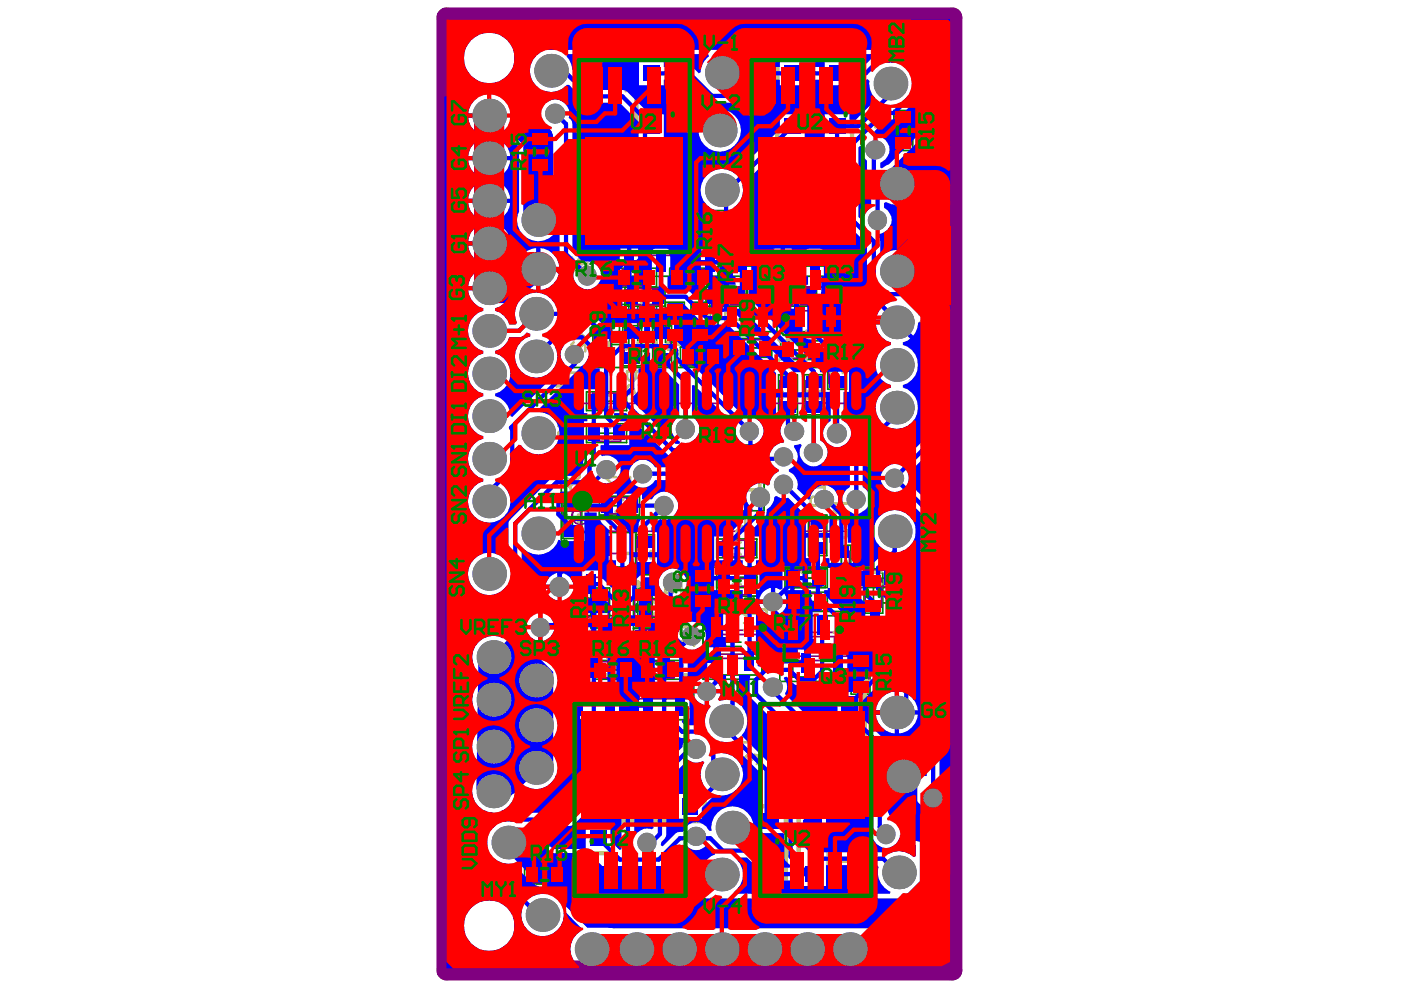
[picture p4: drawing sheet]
<svg xmlns="http://www.w3.org/2000/svg" width="297mm" height="210mm" viewBox="0 0 297 210" stroke-linecap="round" stroke-linejoin="round" font-family="sans-serif">
<g fill="none" stroke="#008000" stroke-width=".36">
<path d="M112.6 27.9h4v8.5h-4zM112.9 32.2h3.4M114.6 30.5v3.4M189.5 23.4h4v8.5h-4zM189.8 27.7h3.4M191.5 25.9v3.5M130.5 44.7h12.5v13.9h-12.5zM130.7 56.9h8.5v3.9h-8.5zM133.2 58.9h3.5M134.9 51.6h3.7M134.9 57.1v3.5M136.8 49.8v3.6"/>
<path d="M142 56.9h8.5v3.9h-8.5zM144.5 58.9h3.5M146.3 57.1v3.5M147.7 44.7h12.5v13.9h-12.5zM152.1 51.6h3.7M152.2 56.4h12.5v13.9h-12.5zM153.9 49.8v3.6M163.1 44.7h12.5v13.9h-12.5zM166.7 56.4h12.5v13.9h-12.5zM167.5 51.6h3.6M169.3 49.8v3.6M119 77.9h66.3v42.3h-66.3z"/>
<path d="M125.7 69.1h4v8.5h-4zM126 73.3h3.4M127.7 71.6v3.4M129.3 64.5h4v8.5h-4zM129.6 68.8h3.4M131.3 67.1v3.4M132 69.1h4v8.5h-4zM132.3 73.3h3.5M132.5 60.9h8.5v4h-8.5zM134 71.6v3.4M135 62.9h3.5M135.2 64.5h4v8.5h-4z"/>
<path d="M135.5 68.8h3.4M136.8 61.2v3.4M137.2 67.1v3.4M138.4 69.1h4v8.5h-4zM138.7 73.3h3.4M140.4 71.6v3.4M141.1 64.1h4v8.5h-4zM141.4 68.3h3.4M143.1 66.6v3.5M144.3 73.6h8.5v4h-8.5zM146.5 64.1h4v8.5h-4zM146.8 75.6h3.4"/>
<path d="M146.8 68.3h3.4M148.5 66.6v3.5M148.5 73.9v3.4M149.7 60.9h8.5v4h-8.5zM152.2 62.9h3.5M153.9 61.2v3.4M155.1 71.8h8.5v4h-8.5zM156.7 63.4h3.6M157.7 73.8h3.4M158.5 61.6v3.6M159.4 72v3.5M164.6 60.9h8.5v4h-8.5z"/>
<path d="M165.1 79.5h4v8.5h-4zM165.5 72.2h8.5v4h-8.5zM167.2 62.9h3.4M168.1 74.2h3.4M168.9 61.2v3.4M169.8 72.5v3.4M170.5 79.5h4v8.5h-4zM171.1 63.4h3.7M173 61.6v3.6M175.5 74h4v8.5h-4zM175.8 78.3h3.4M177.5 76.6v3.4"/>
<path d="M124.4 83.1h8.5v4h-8.5zM124.4 89.9h8.5v3.9h-8.5zM126.9 91.8h3.4M126.9 85.1h3.4M128.6 83.4v3.4M128.6 90.1v3.5M149.5 94.4h12.5v13.9h-12.5zM150.3 99.1h3.6M152.1 97.3v3.6M155.8 99.5v3.6M165.4 83.7h3.4M167.1 82v3.4"/>
<path d="M170.8 83.7h3.4M172.5 82v3.4M119.4 105.7h4v8.5h-4zM119.6 109.9h3.5M121.4 108.2v3.4M122.4 112.9h12.5v13.9h-12.5zM126.8 119.9h3.6M127.1 105.2h8.5v4h-8.5zM128.6 118.1v3.6M129.6 107.2h3.4M131.3 105.5v3.4M134.8 113.4h3.9v8.5h-3.9z"/>
<path d="M135 117.6h3.5M136.8 115.9v3.4M152 114.3h8.5v3.9h-8.5zM153.9 101.3h3.7M154.5 116.3h3.4M156.2 114.5v3.5M171.4 109.2h3.9v8.6h-3.9zM171.7 113.5h3.3M173.4 111.8v3.4M176.4 115.6h4v8.5h-4zM176.7 119.9h3.4M178.4 118.2v3.4"/>
<path d="M119.6 138.7h12.5v13.9h-12.5zM121.6 130.5h8.5v4h-8.5zM124.2 132.5h3.4M125.3 124.7h3.9v8.5h-3.9zM125.5 128.9h3.5M125.9 130.8v3.4M127.2 127.2v3.4M134.3 124.7h4v8.5h-4zM134.3 133.3h8.5v3.9h-8.5zM134.6 128.9h6.6M134.6 138.7h12.5v13.9h-12.5zM135.2 126.9h8.5v4h-8.5z"/>
<path d="M136.3 127.2v3.4M136.8 135.2h3.5M138.6 133.5v3.5M139.5 127.2v3.4M147 120.6h4v8.5h-4zM147.3 124.8h3.4M149 123.1v3.5M149.1 129.2h12.4v14.8h-12.4zM149.1 130.1h12.4M152 120.6h8.5v5.8h-8.5zM152 124.6h8.5M152 122.4h8.5"/>
<path d="M153.5 137.1h3.6M153.5 136.1h3.6M154.5 122.6h3.4M154.5 124.4h3.4M155.3 134.3v4.6M156.2 120.9v5.2M165.4 130.5h12.4v14h-12.4zM166.4 120.6h9v4h-9zM166.9 120.6v4M166.9 125.6h8.5v3.9h-8.5zM168.1 129.6h12.5v14h-12.5zM169 122.6h3.9"/>
<path d="M169.4 127.6h3.5M169.8 137.5h3.6M170.7 120.9v3.4M171.1 120.9v3.4M171.1 125.8v3.5M171.6 135.7v3.6M172.5 136.6h3.6M174.3 134.8v3.6M174.9 120.6v4M180.5 138.7h3.9v8.5h-3.9zM181.8 120.6h8.5v4h-8.5zM182.5 127.8h12.5v14h-12.5z"/>
<path d="M183.2 121.5h4v8.5h-4zM183.5 125.8h3.4M184.4 122.6h3.4M185.2 124v3.5M186.1 120.9v3.4M187 134.8h3.6M188.8 133v3.6M124.1 145.6h3.6M125.7 140h8.5v4h-8.5zM125.9 143.8v3.6M128.2 142h3.5M130 140.3v3.4"/>
<path d="M135.7 140h8.5v4h-8.5zM138.2 142h3.4M139 145.6h3.6M139.9 140.3v3.4M140.8 143.8v3.6M149.1 143.1h12.4M180.7 142.9h3.5M182.5 141.2v3.4M111.2 183.4h8.5v4h-8.5zM113.8 185.4h3.4M115.5 183.7v3.4"/>
</g>
<g fill="none" stroke="#800080" stroke-width=".36">
<path d="M112.9 29.2h3.4v6h-3.4zM189.8 24.7h3.4v5.9h-3.4zM131.4 49.1h10.7v5h-10.7zM132 57.1h5.9v3.5h-5.9zM143.3 57.1h5.9v3.5h-5.9zM148.6 49.1h10.7v5h-10.7zM164 49.1h10.7v5h-10.7zM126 70.3h3.4v6h-3.4zM129.6 65.8h3.4v6h-3.4zM132.3 70.3h3.5v6h-3.5zM133.8 61.2h5.9v3.4h-5.9zM135.5 65.8h3.4v6h-3.4z"/>
<path d="M138.7 70.3h3.4v6h-3.4zM141.4 65.4h3.4v5.9h-3.4zM145.5 73.9h6v3.4h-6zM146.8 65.4h3.4v5.9h-3.4zM151 61.2h5.9v3.4h-5.9zM153.1 60.8h10.7v5.1h-10.7zM156.4 72h6v3.5h-6zM165.9 61.2h6v3.4h-6zM166.8 72.5h6v3.4h-6zM167.6 60.8h10.7v5.1h-10.7zM175.8 75.3h3.4v6h-3.4zM119.9 85.5h64.5v27.1h-64.5z"/>
<path d="M125.6 83.4h6v3.4h-6zM125.6 90.1h6v3.5h-6zM150.4 98.8h10.7v5.1h-10.7zM165.4 80.7h3.4v6h-3.4zM170.8 80.7h3.4v6h-3.4zM119.6 106.9h3.5v6h-3.5zM123.3 117.3h10.6v5.1h-10.6zM128.3 105.5h6v3.4h-6zM135 114.6h3.5v6h-3.5zM153.2 114.5h6v3.5h-6zM171.7 110.5h3.3v6h-3.3zM176.7 116.9h3.4v6h-3.4z"/>
<path d="M122.9 130.8h6v3.4h-6zM125.5 125.9h3.5v6h-3.5zM134.6 125.9h3.4v6h-3.4zM135.6 133.5h5.9v3.5h-5.9zM136.5 127.2h6v3.4h-6zM147.3 121.9h3.4v5.9h-3.4zM150 133.6h10.6v6h-10.6zM150 134.5h10.6M150 138.7h10.6M153.2 120.9h6v5.2h-6zM153.2 124.3h6M153.2 122.7h6"/>
<path d="M166.3 135h10.6v5h-10.6zM167.7 120.9h6.4v3.4h-6.4zM168.2 120.9v3.4M168.2 125.8h5.9v3.5h-5.9zM169 134.1h10.7v5h-10.7zM173.7 120.9v3.4M180.7 139.9h3.5v6h-3.5zM183.1 120.9h6v3.4h-6zM183.5 122.8h3.4v5.9h-3.4zM183.5 132.3h10.6v5h-10.6zM120.6 143.1h10.6v5.1h-10.6zM127 140.3h6v3.4h-6z"/>
<path d="M135.5 143.1h10.7v5.1h-10.7zM136.9 140.3h6v3.4h-6zM112.5 183.7h6v3.4h-6z"/>
<circle cx="123.1" cy="109.4" r="1.81"/>
</g>
<path d="M94.7 3.7h107.2v202.1h-107.2z" fill="none" stroke="#800080" stroke-width="4.3"/>
<g fill="none" stroke="#c0c073" stroke-width=".72">
<path d="M134.2 49.1h-2.8v3.2M139.3 49.1h2.8v3.2M151.4 49.1h-2.8v3.2M156.5 49.1h2.8v3.2M166.8 49.1h-2.8v3.2M171.9 49.1h2.8v3.2M126.4 72.6v1.4M129 72.6v1.4M132.8 72.6v1.4M135.3 72.6v1.4M136 64.2h1.5M136 61.7h1.5"/>
<path d="M139.1 72.6v1.4M141.6 72.6v1.4M153.2 64.2h1.5M153.2 61.7h1.5M168.2 64.2h1.4M168.2 61.7h1.4M176.2 77.6v1.4M178.7 77.6v1.4M127.9 90.6h1.4M127.9 93.1h1.4M127.9 83.8h1.4M127.9 86.3h1.4"/>
<path d="M165.8 83v1.4M168.3 83v1.4M171.2 83v1.4M173.8 83v1.4M120.1 109.2v1.5M122.6 109.2v1.5M126.1 117.3h-2.8v3.3M130.6 106h1.4M130.6 108.5h1.4M131.1 117.3h2.8v3.3M135.5 116.9v1.4M138 116.9v1.4"/>
<path d="M150.4 100.6v3.3h2.8M155.5 115h1.4M155.5 117.5h1.4M161.1 100.6v3.3h-2.8M172.1 112.8v1.4M174.6 112.8v1.4M177.1 119.2v1.4M179.7 119.2v1.4M125.2 133.8h1.4M125.2 131.3h1.4M137.8 136.5h1.5M137.8 134h1.5"/>
<path d="M138.7 130.2h1.5M138.7 127.6h1.5M152.8 133.6h-2.8v3.3M155.5 123.9h1.4M155.5 121.3h1.4M157.8 133.6h2.8v3.3M170 123.9h1.4M170 121.3h1.4M171.8 134.1h-2.8v3.2M176.8 134.1h2.9v3.2M183.5 134.1v3.2h2.8M185.4 123.9h1.4"/>
<path d="M185.4 121.3h1.4M194.1 134.1v3.2h-2.8M123.4 143.1h-2.8v3.3M128.4 143.1h2.8v3.3M138.3 143.1h-2.8v3.3M143.4 143.1h2.8v3.3"/>
</g>
<path d="M150.8 190.4h.9l1.3 1.3v1" fill="none" stroke="#c0c073" stroke-width=".45"/>
<path d="M145.2 99.8v2.9M144.6 102.7h1M146.6 100.3l.5-.5h1l.4 .5v1.9l-.4 .5h-1l-.5-.5zM147.5 101.7l-.9 1M168.4 117.2v1.3l.5 .5M163.5 121.2v.9h-1.4M160.7 157.4h-3.1l-1.8 1.8M145.7 166v-1.9l.9-1 1 1v1.9M145.7 164.5h1.9M157.5 168.8l-1.3 1.2" fill="none" stroke="#c0c073" stroke-width=".54"/>
<path d="M134.9 12.3h6.4v17.6h-6.4zM164.8 12.3h6.3v17.6h-6.3zM174.3 12.3h6.3v17.6h-6.3zM177 146.1h6.4v17.6h-6.4zM123.6 163.3h6.4v17.6h-6.4zM131.8 167.8h17.6v6.3h-17.6zM160.3 171h6.3v17.6h-6.3zM169.3 171h6.4v17.6h-6.4z" fill="none" stroke="#c0c073" stroke-width=".91"/>
<circle cx="145.2" cy="99.8" r=".27" fill="#c0c073"/>
<g fill="none" stroke="#c0c073" stroke-width=".54">
<path d="M129.8 14.6h2.9v1.4l-.5 .5h-2l-.4-.5zM130.2 17.4l-.4 .5v1l.4 .4h.6l1.9-1.9v1.9M136.8 31.6h1.9l.9 .9-.9 1h-1.9M138.2 31.6v1.9M131.1 45.1l-.4-.4h-1l-.5 .4v.6l1.9 1.9h-1.9M132.1 45.1l.5-.4h1l.4 .4v2l-.4 .5h-1l-.5-.5zM133 46.6l-.9 1M121.6 72.6l-.4 .4v1l.4 .5h.6l1.9-1.9v1.9M123.1 69.7v1.4l-.5 .5h-1l-.4-.5v-1.4h2.9M123.1 70.7l1 .9M145.2 99.8l.4 .5M130.7 101.2h-1.9v.4l1.9 2v.5"/>
<path d="M132.6 103.1l-.9 1M133.6 103.1h-1.5l-.4-.5v-1l.4-.4h1.5v2.9M130.7 139.1l-.5-.4h-1l-.4 .4v.6l1.9 1.9h-1.9M131.7 139.1l.4-.4h1l.5 .4v2l-.5 .5h-1l-.4-.5zM144.3 136.3h2.9M146.2 133v1.4l-.5 .5h-1l-.4-.5v-1.4h2.9M146.2 134l1 .9M147.2 135.9v1M132.6 140.6l-.9 1M138.4 154.5l-.5-.5h-1l-.4 .5v.5l1.9 1.9h-1.9M139.4 154.5l.4-.5h1l.5 .5v2l-.5 .4h-1l-.4-.4zM140.3 155.9l-.9 1"/>
<path d="M144.9 187.4l.4-.4h2l.5 .4v1.5h-2.9zM144.9 181.6l.4-.4h.6l.4 .4v1.5h-1l-.4-.5zM144.9 184.5l.4-.4h2l.5 .4v1.5h-2.9zM147.8 189.8h-1.9l-1 1 1 .9h1.9M147.8 181.2l-.5 .9-1 1"/>
</g>
<circle cx="144.3" cy="136.3" r=".27" fill="#c0c073"/>
<path d="M143.4 73h2.9M145.3 69.7v1.4l-.5 .5h-1l-.4-.5v-1.4h2.9M145.3 70.7l1 .9M146.3 72.6v1M144.7 135.9l-.4 .4M147.2 139.8h-2.9l1.4-1.5v1.9" fill="none" stroke="#c0c073" stroke-width=".54"/>
<circle cx="143.4" cy="73" r=".27" fill="#c0c073"/>
<path d="M143.8 72.6l-.4 .4M143.8 75l-.4 .5v1l.4 .4h.6l1.9-1.9v1.9M159.5 163v1.9M159.9 160.1h.6l.4 .5v1l-.4 .4M160.9 165.9h-1.9l-1 .9 1 1h1.9" fill="none" stroke="#c0c073" stroke-width=".54"/>
<circle cx="159.9" cy="160.1" r=".27" fill="#c0c073"/>
<path d="M160.1 17.3h2.9v1.4l-.5 .5h-1.9l-.5-.5zM160.6 20.2l-.5 .4v1l.5 .5h.5l1.9-1.9v1.9M166.9 111.9h2.9M168.8 108.6v1.4l-.5 .5h-1l-.4-.5v-1.4h2.9M168.8 109.6l1 .9M169.8 111.5v1M159.6 129.6l-.4-.4h-1l-.5 .4v.6l1.9 1.9h-1.9M160.6 129.6l.5-.4h1l.4 .4v2l-.4 .5h-1l-.5-.5zM161.5 131.1l-.9 1M159.5 160.6v.4M159.5 160.6l-.5-.5h-.5l-.5 .5v1l.5 .4M159.9 160.1l-.4 .5" fill="none" stroke="#c0c073" stroke-width=".54"/>
<circle cx="166.9" cy="111.9" r=".27" fill="#c0c073"/>
<path d="M165.1 73.9h2.9M167 70.6v1.4l-.5 .5h-1l-.4-.5v-1.4h2.9M167 71.6l1 .9M168 73.5v1M167.3 111.5l-.4 .4M169.8 115.4h-2.9l1.4-1.5v1.9" fill="none" stroke="#c0c073" stroke-width=".54"/>
<circle cx="165.1" cy="73.9" r=".27" fill="#c0c073"/>
<g fill="none" stroke="#c0c073" stroke-width=".54">
<path d="M166.6 31.6h1.9l1 .9-1 1h-1.9M168.1 31.6v1.9M165.5 73.5l-.4 .4M166.5 76.4l-.4-.5h-.6l-.4 .5v1l.4 .4h.6l.4-.4M166.5 76.4l.5-.5h.5l.5 .5v1l-.5 .4h-.5l-.5-.4M166.5 76.4v1M173.8 100v1.4l-.5 .5h-1l-.4-.5v-1.4h2.9M171.9 103.3h2.9M173.8 101l1 .9M174.8 102.9v1M172.3 161h2.9v1.5l-.4 .4h-2l-.5-.4zM172.8 163.9l-.5 .5v.9l.5 .5h.5l1.9-1.9v1.9"/>
<path d="M174.2 167.3v1.9M175.7 167.3h-1.9l-1 1 1 .9h1.9"/>
</g>
<circle cx="171.9" cy="103.3" r=".27" fill="#c0c073"/>
<path d="M172.3 102.9l-.4 .4M173.3 105.8l-.4-.5h-.6l-.4 .5v1l.4 .4h.6l.4-.4M173.3 105.8l.5-.5h.5l.5 .5v1l-.5 .4h-.5l-.5-.4M173.3 105.8v1M196.5 186.2h2.9l-1 .9 1 1h-2.9M197.9 185.2v-1.4l-.4-.5h-.6l-.4 .5v1.4h2.9" fill="none" stroke="#c0c073" stroke-width=".54"/>
<circle cx="197.9" cy="185.2" r=".27" fill="#c0c073"/>
<path d="M196.5 181.3v1M196.5 181.9h2.9M197.9 185.2v-1.4l.5-.5h.5l.5 .5v1.4" fill="none" stroke="#c0c073" stroke-width=".54"/>
<circle cx="199.4" cy="181.9" r=".27" fill="#c0c073"/>
<path d="M194.9 75.8h2.9v1.4l-.4 .5h-2l-.5-.5zM196.4 78.6v1.9M197.4 72.9l.4 .4v1l-.4 .5h-.6l-.4-.5v-1l-.5-.4h-.5l-.5 .4v1l.5 .5M197.8 78.6h-1.9l-1 1 1 .9h1.9M194.9 82h2.9M197.8 81.5v1M199.4 181.9l-.5 .4" fill="none" stroke="#c0c073" stroke-width=".54"/>
<circle cx="194.9" cy="82" r=".27" fill="#c0c073"/>
<g fill="none" stroke="#c0c073" stroke-width=".54">
<path d="M194.9 53.9h1.9l1 1-1 .9h-1.9M195.4 57.8h2M196.4 56.8v1.9M196.4 66.2v.9h1l.4-.5v-1l-.4-.4h-2l-.5 .4v1l.5 .5M196.4 68.5l-.5-.4h-.5l-.5 .4v1l.5 .5h.5l.5-.5M196.4 68.5l.4-.4h.6l.4 .4v1l-.4 .5h-.6l-.4-.5M196.4 68.5v1M197.8 61.1h-2.9l1.5-1.4v1.9M195.4 81.5l-.5 .5M195.4 90.9h2.9v1.9M195.4 94.2h2.9M195.9 89.9l-.5-.5v-1l.5-.4h1.9l.5 .4v1l-.5 .5"/>
<path d="M197.8 85.1l.5 .4v1l-.5 .5h-.5l-.5-.5v-1l-.4-.4h-.5l-.5 .4v1l.5 .5M198.3 93.7v1"/>
</g>
<circle cx="195.4" cy="94.2" r=".27" fill="#c0c073"/>
<g fill="none" stroke="#c0c073" stroke-width=".54">
<path d="M195.4 34.9h1.9l1 1-1 .9h-1.9M195.9 38.8h1.9M196.8 37.8v1.9M195.9 40.7l-.5 .4v1l.5 .5h.5l1.9-1.9v1.9M195.9 93.7l-.5 .5M119.3 138.4h1M119.8 135.5v2.9M122.2 137.4l-.9 1M123.2 137.4h-1.5l-.4-.4v-1l.4-.5h1.5v2.9M118.9 170h2.9v1.5l-.4 .4h-2l-.5-.4zM119.4 172.9l-.5 .5v1l.5 .4h.5l1.9-1.9v1.9M117.7 199.7v1.9l.9 1 1-1v-1.9"/>
<path d="M109.4 201.1l-.4 .5v.5l.4 .5h1l.5-.5v-.5l-.5-.5M109.4 201.1l-.4-.4v-.5l.4-.5h1l.5 .5v.5l-.5 .4M109.4 201.1h1M111.9 200.2l.4-.5h1.5v2.9h-1.5l-.4-.5zM114.8 200.2l.4-.5h1.5v2.9h-1.5l-.4-.5z"/>
</g>
<circle cx="119.8" cy="135.5" r=".27" fill="#c0c073"/>
<g fill="none" stroke="#c0c073" stroke-width=".54">
<path d="M118.4 90.3h1.9v1.5l-1-.5h-.5l-.4 .5v1l.4 .4h1l.5-.4M118.4 85h1.9l-1.5-1.5v2.9M122.2 92.2l-.9 1M122.2 85.4l-.9 1M123.2 85.4h-1.5l-.4-.4v-1l.4-.5h1.5v2.9M123.2 92.2h-1.5l-.4-.4v-1l.4-.5h1.5v2.9M115.9 137h1.9l-1.4-1.5v2.9M119.8 135.5l.5 .5M136.6 163.5l-.5-.4h-1l-.4 .4v.6l1.9 1.9h-1.9M137.6 163.5l.4-.4h1.5v2.9h-1.5l-.4-.5zM129.9 193.8l-.5-.4h-1l-.4 .4v.6l1.9 1.9h-1.9M130.9 193.8l.4-.4h1.5v2.9h-1.5l-.4-.5z"/>
<path d="M133.8 193.8l.4-.4h1.5v2.9h-1.5l-.4-.5zM136.7 193.4v1.9l.9 1 1-1v-1.9M142.1 193.4h-1.9v.4l1.9 2v.5M143.1 193.8l.4-.4h1.5v2.9h-1.5l-.4-.5zM146 193.8l.4-.4h1.5v2.9h-1.5l-.4-.5zM148.9 193.4v1.9l.9 1 1-1v-1.9M172 192.5l-.5-.5h-1l-.4 .5v.5M173 192.5l.4-.5h1.5v2.9h-1.5l-.4-.4zM175.8 192.5l.5-.5h1.5v2.9h-1.5l-.5-.4zM178.7 192v1.9l1 1 .9-1v-1.9"/>
</g>
<circle cx="170.1" cy="193" r=".27" fill="#c0c073"/>
<path d="M157.8 194.8h1.9l-1.4-1.4v2.9M160.7 193.8l.5-.4h1.4v2.9h-1.4l-.5-.5zM163.6 193.8l.5-.4h1.4v2.9h-1.4l-.5-.5zM166.5 193.4v1.9l.9 1 1-1v-1.9M170.1 193l.4 .5M170.5 193.5h.5M170.5 193.5l-.4 .4v.6l.4 .4h1l.5-.4M185.5 199.7v2.9M192.8 199.7v1.9l.9 1 1-1v-1.9M185 202.6h1M187 200.2l.4-.5h1.5v2.9h-1.5l-.4-.5zM189.9 200.2l.4-.5h1.5v2.9h-1.5l-.4-.5z" fill="none" stroke="#c0c073" stroke-width=".54"/>
<circle cx="185.5" cy="199.7" r=".27" fill="#c0c073"/>
<path d="M195.3 123.9h1M195.9 121v2.9M198.2 122.9l-.9 1M199.2 122.9h-1.4l-.5-.4v-1l.5-.5h1.4v2.9M185.5 199.7l.5 .5" fill="none" stroke="#c0c073" stroke-width=".54"/>
<circle cx="195.9" cy="121" r=".27" fill="#c0c073"/>
<path d="M118 117.9v2.9M119.5 118.3l.4-.4h1.5v2.9h-1.5l-.4-.5zM117.5 120.8h1M192 122.5h1.9l-1.5-1.5v2.9M195.9 121l.4 .5M118.7 158.3v1.9l1.9-1.9h.5l.4 .4v1l-.4 .5M118.7 163.1h2.8v-1.5l-.4-.4h-1l-.5 .4v1.5M121.1 164.1l.4 .4v1l-.4 .5h-.5l-.5-.5v-1l-.5-.4h-.5l-.4 .4v1l.4 .5" fill="none" stroke="#c0c073" stroke-width=".54"/>
<circle cx="118" cy="117.9" r=".27" fill="#c0c073"/>
<path d="M118 117.9l.5 .4M120 104.5h2.9v-1.4l-.4-.5h-1l-.5 .5v1.4M120 102.6l1 .9M121.5 100.2l.4-.5h.6l.4 .5v1l-.4 .4h-.6l-.4-.4M121.5 100.2l-.5-.5h-.5l-.5 .5v1l.5 .4h.5l.5-.4M121.5 100.2v1M140.6 125.8h.9M141.1 122.9v2.9M143.4 124.8l-.9 1M144.4 124.8h-1.4l-.5-.5v-1l.5-.4h1.4v2.9M126.7 159.7v1.9M128.2 159.7h-1.9l-1 .9 1 1h1.9" fill="none" stroke="#c0c073" stroke-width=".54"/>
<circle cx="141.1" cy="122.9" r=".27" fill="#c0c073"/>
<path d="M134.9 78.7v1.5l-.5 .4h-1l-.4-.4v-1.5h2.8M134.9 79.7l.9 .9M133.4 81.6l-.4 .5v1l.4 .4h.5M140.4 119h2.9v-1.5l-.5-.4h-1l-.4 .4v1.5M140.4 117.1l1 .9M140.4 114.6l.4-.4h.6l.4 .4v1.5h-1l-.4-.5zM143.3 114.2l-.5 .9-1 1M137.7 124.3l-.5-.4v-.6l.5-.4h1l.4 .4v.6l-.4 .4M137.7 124.3l-.5 .5v.5l.5 .5h1l.4-.5v-.5l-.4-.5M137.7 124.3h1M141.1 122.9l.4 .4" fill="none" stroke="#c0c073" stroke-width=".54"/>
<circle cx="133.9" cy="83.5" r=".27" fill="#c0c073"/>
<g fill="none" stroke="#c0c073" stroke-width=".54">
<path d="M148.3 45.1l-.4-.4h-1l-.5 .4v.6l1.9 1.9h-1.9M149.3 45.1l.5-.4h1l.4 .4v2l-.4 .5h-1l-.5-.5zM150.2 46.6l-.9 1M134.4 83.1l-.5 .4M134.4 82.6v.5M135.4 81.6l.4 .5v1l-.4 .4h-.5l-.5-.4M163 159.9h2.9v-1.4l-.5-.5h-1l-.4 .5v1.4M163 158l1 .9M163 156v1M163 156.6h2.9M163 160.9h2.9l-1 .9 1 1h-2.9M177.8 182.7h2.8v1.5l-.4 .4h-2l-.4-.4z"/>
<path d="M178.2 185.6l-.4 .5v.9l.4 .5h.5l1.9-1.9v1.9"/>
</g>
<circle cx="165.9" cy="156.6" r=".27" fill="#c0c073"/>
<path d="M176.8 110.1h2.9M178.7 106.8v1.4l-.4 .5h-1l-.5-.5v-1.4h2.9M178.7 107.8l1 .9M179.7 109.7v1M168.7 130.1l-.5-.5h-.9l-.5 .5v.5l1.9 1.9h-1.9M169.7 130.1l.4-.5h1l.5 .5v2l-.5 .4h-1l-.4-.4zM170.6 131.5l-.9 1M165.9 156.6l-.5 .4M165.6 167.3v1.9M167.1 167.3h-1.9l-1 1 1 .9h1.9M167.8 160.6h2.9v1.4l-.5 .5h-2l-.4-.5zM168.2 163.4l-.4 .5v1l.4 .4h.6l1.9-1.9v1.9" fill="none" stroke="#c0c073" stroke-width=".54"/>
<circle cx="176.8" cy="110.1" r=".27" fill="#c0c073"/>
<path d="M161.9 115.5h2.9M163.8 112.2v1.4l-.4 .5h-1l-.5-.5v-1.4h2.9M163.8 113.2l1 .9M164.8 115.1v1M177.3 109.7l-.5 .4M178.3 112.6l-.5-.5h-.5l-.5 .5v.9l.5 .5h.5l.5-.5M178.3 112.6l.4-.5h.6l.4 .5v.9l-.4 .5h-.6l-.4-.5M178.3 112.6v.9" fill="none" stroke="#c0c073" stroke-width=".54"/>
<circle cx="161.9" cy="115.5" r=".27" fill="#c0c073"/>
<path d="M171 73.5h2.9M172.9 70.2v1.4l-.5 .4h-1l-.4-.4v-1.4h2.9M172.9 71.1l1 .9M173.9 73v1M162.4 115.1l-.5 .4M164.8 119h-2.9l1.5-1.5v1.9" fill="none" stroke="#c0c073" stroke-width=".54"/>
<circle cx="171" cy="73.5" r=".27" fill="#c0c073"/>
<path d="M171.4 73l-.4 .5M172.4 75.9l-.4-.4h-.6l-.4 .4v1l.4 .5h.6l.4-.5M172.4 75.9l.5-.4h.5l.5 .4v1l-.5 .5h-.5l-.5-.5M172.4 75.9v1M175.5 68.5h2.9M177.4 65.2v1.4l-.5 .5h-1l-.4-.5v-1.4h2.9M177.4 66.2l1 .9M178.4 68.1v1" fill="none" stroke="#c0c073" stroke-width=".54"/>
<circle cx="175.5" cy="68.5" r=".27" fill="#c0c073"/>
<g fill="none" stroke="#c0c073" stroke-width=".54">
<path d="M176.1 31.6h1.9l1 .9-1 1h-1.9M177.6 31.6v1.9M182.7 22.2h2.9v1.5l-.4 .4h-2l-.5-.4zM183.2 25.1l-.5 .5v1l.5 .4h.5l1.9-1.9v1.9M118.7 59.8v1.9l1.9-1.9h.5l.4 .4v1l-.4 .5M163.3 44.7l-.5-.5h-1l-.4 .5v.5l1.9 1.9h-1.9M164.3 44.7l.4-.5h1l.5 .5v1.9l-.5 .5h-1l-.4-.5zM165.2 46.1l-.9 1M118.7 65.5h2.8l-.9 .9 .9 1h-2.8M119.1 63.6h2M120.1 62.6v1.9M127.4 64.7h1"/>
<path d="M128 61.8v2.9M130.3 63.7l-.9 1M131.3 63.7h-1.4l-.5-.4v-1l.5-.5h1.4v2.9M175.9 68.1l-.4 .4M176.9 71l-.4-.5h-.6l-.4 .5v1l.4 .4h.6l.4-.4M176.9 71l.5-.5h.5l.5 .5v1l-.5 .4h-.5l-.5-.4M176.9 71v1M193.1 139.6l-.4-.5h-1l-.5 .5v.5l1.9 1.9h-1.9M194.1 139.6l.5-.5h1l.4 .5v2l-.4 .4h-1l-.5-.4zM195 141l-.9 1"/>
</g>
<circle cx="128" cy="61.8" r=".27" fill="#c0c073"/>
<g fill="none" stroke="#c0c073" stroke-width=".54">
<path d="M121.6 55.1l-.4-.5h-1l-.5 .5v.5l1.9 1.9h-1.9M122.6 55.1l.5-.5h1l.4 .5v1.9l-.4 .5h-1l-.5-.5v-1h.9M124.1 63.3h1.9l-1.5-1.5v2.9M128 61.8l.4 .5M118.7 156h1M119.3 153.1v2.9M120.7 153.1h1.9v2.9M121.6 154.6h1M123.6 153.1h1.9v2.9h-1.9M124.5 154.6h1M127.4 155l-.9 1M128.4 155h-1.4l-.5-.4v-1l.5-.5h1.4v2.9"/>
<path d="M129.4 153.1v1.9l.9 1 1-1v-1.9M183.7 142.5v1.9M185.2 142.5h-1.9l-1 1 1 .9h1.9"/>
</g>
<circle cx="119.3" cy="153.1" r=".27" fill="#c0c073"/>
<path d="M121 46.5l-.4-.5h-1l-.5 .5v.5M122 47.5h1.9M122.9 46.5v2M124.9 46v1.9l.9 1 1-1v-1.9M117.6 79h1.9v1.5l-1-.5h-.5l-.4 .5v1l.4 .4h1l.5-.4M120.5 79.5l.4-.5h1.5v2.9h-1.5l-.4-.4zM123.4 79.5l.4-.5h1.5v2.9h-1.5l-.4-.4zM126.3 79v1.9l.9 1 1-1v-1.9M119.3 153.1l.4 .5" fill="none" stroke="#c0c073" stroke-width=".54"/>
<circle cx="119.1" cy="47" r=".27" fill="#c0c073"/>
<path d="M121 7.1l-.4-.4h-1l-.5 .4v.6l1.9 1.9h-1.9M122.9 8.6l-.9 1M123.9 8.6h-1.4l-.5-.5v-1l.5-.4h1.4v2.9M124.9 9.6v-2.9l.9 1 1-1v2.9M119.1 47l.5 .5M119.6 47.5h.4M119.6 47.5l-.5 .4v.6l.5 .4h1l.4-.4M179.7 168.7h1M180.3 165.8v2.9M181.7 167.2h1.9M182.6 166.3v1.9M184.6 165.8v1.9l.9 1 1-1v-1.9" fill="none" stroke="#c0c073" stroke-width=".54"/>
<circle cx="180.3" cy="165.8" r=".27" fill="#c0c073"/>
<path d="M154.1 112.6h1M154.7 109.7v2.9M157 111.6l-.9 1M158 111.6h-1.4l-.5-.4v-1l.5-.5h1.4v2.9M180.3 165.8l.4 .5" fill="none" stroke="#c0c073" stroke-width=".54"/>
<circle cx="154.7" cy="109.7" r=".27" fill="#c0c073"/>
<path d="M153.2 68.8h1M153.8 65.9v2.9M156.1 67.8l-.9 1M157.1 67.8h-1.4l-.5-.5v-.9l.5-.5h1.4v2.9M151.2 111.2l-.4-.5v-.5l.4-.5h1l.5 .5v.5l-.5 .5M151.2 111.2l-.4 .4v.6l.4 .4h1l.5-.4v-.6l-.5-.4M151.2 111.2h1M154.7 109.7l.4 .5" fill="none" stroke="#c0c073" stroke-width=".54"/>
<circle cx="153.8" cy="65.9" r=".27" fill="#c0c073"/>
<path d="M149.9 67.3h1.9l-1.5-1.4v2.9M153.8 65.9l.4 .5M177.7 63.4h1M178.2 60.5v2.9M180.6 62.4l-.9 1M181.6 62.4h-1.5l-.4-.5v-1l.4-.4h1.5v2.9" fill="none" stroke="#c0c073" stroke-width=".54"/>
<circle cx="178.2" cy="60.5" r=".27" fill="#c0c073"/>
<path d="M174.3 61.9h1.9l-1.4-1.4v2.9M178.2 60.5l.5 .4" fill="none" stroke="#c0c073" stroke-width=".54"/>
<g fill="none" stroke="#c0c073" stroke-width=".91">
<circle cx="143.2" cy="55.6" r=".45"/>
<circle cx="160.4" cy="55.6" r=".45"/>
<circle cx="175.8" cy="55.6" r=".45"/>
<circle cx="149.3" cy="97.4" r=".45"/>
<circle cx="135" cy="123.9" r=".45"/>
<circle cx="182.4" cy="130.8" r=".45"/>
<circle cx="132.3" cy="149.6" r=".45"/>
<circle cx="147.3" cy="149.6" r=".45"/>
<circle cx="161.7" cy="140.1" r=".45"/>
<circle cx="180.7" cy="140.6" r=".45"/>
</g>
<g fill="#00f">
<path d="M182 31.3l.4-.4 .3 .3a2.78 2.78 0 0 0 1.1 2.9v6.9l.1 .5 .8 .9v1.6a3.1 3.1 0 0 0-1.6 2.6h-.4l-.7-.6z"/>
<path d="M104.5 181.9a5.6 5.6 0 0 0 4.1 1.2l4 3.9 .8 .6 1.2 .4 1.1 1.1-.2 .5a4 4 0 0 0-3.1 .8l-8-8.1z"/>
<path d="M105 74.4a4.2 4.2 0 0 0 3-2.9l2.6-.1 1.1-.9 .7 .3v.5a4.5 4.5 0 0 0-2.9 5.8 4.5 4.5 0 0 0 6 2.6 4.5 4.5 0 0 0 2.2-6.1l.6-.7h1l.3 .4a2.74 2.74 0 0 0 .1 3.9v.2l-11.1 11-.4-.2a4.4 4.4 0 0 0-3.2-4.2v-.6a4.4 4.4 0 0 0 3.2-4.2 4.4 4.4 0 0 0-3.2-4.3z"/>
<path d="M101.5 138l4.9-.9 2.7-2.8 8.2 8.2v21.2h-3.6l-7.3 6.8-5.4-3.2z"/>
<path d="M100.6 24h6.3v26.3l3.6 3.6h3.2v6.3l-5.5 4.1h-4.9l-2.7-2.7z"/>
<path d="M141.5 182.3l3.2-3.2h.6a2.9 2.9 0 0 0 4.5 .3l.4-.1 1.5 1.4-.1 .5a4.5 4.5 0 0 0-3 3.6 4.5 4.5 0 0 0 1.9 4.3l-.2 .4h-1l-7.2-6.8h-.4z"/>
<path d="M156.7 143.1h2.1l.3 .4-.2 .6v3.1l.4 .9 10.4 10.4 1 .4h6.9v2.2l-8.7 8.7a2.47 2.47 0 0 0-2.6 1.8h-2.4l-.1-8.9-.3-.4-6.3-6.4a4.4 4.4 0 0 0 .3-5.8l-.3-.5-.5-.3z"/>
<path d="M190.1 42.6l11.4-11.3v11.3z"/>
<path d="M187.9 25.3l2.2-.1 .4-.3 3.3-3.2 .4 .1v7.3l-5.7 5.7-1.5 .9-.4-.2v-1a2.96 2.96 0 0 0 1.9-3.5 2.96 2.96 0 0 0-3.4-2.2l-.3-.3z"/>
<path d="M136.6 74.8h1.2v3.3h2.8l3.4 3.4v6.8a2.93 2.93 0 0 0-1.6 2.7 2.93 2.93 0 0 0 1.8 2.7l-.1 .4h-.9l-9.5-9.5 1.6-1.8 .1-4.7h1.2z"/>
<path d="M187.4 43l.5-.2 1.1 .5 1.1 .2h11.4v129.3l-.5 .1-.5-.6-.8-.4v-.5a2.91 2.91 0 0 0-.5-4.9v-57l-.4-1-6.3-6.3a2.35 2.35 0 0 0 0-1.8l5.8-5.7 .3-.4 .1-25.7v-.5l-.4-.5-5.8-5.9v-.4a4.5 4.5 0 0 0 1.2-6.6 4.5 4.5 0 0 0-6.7-.5l-.4-.1v-2.9l-.1-.6-.4-.6 .1-.4a2.96 2.96 0 0 0 2.8-2.3 2.96 2.96 0 0 0-1.6-3.3z"/>
<path d="M155.9 11.5h29.2l.2 .4-2.3 2.3h-2.9v-1.2h-5.2v1.2h-4.3v-1.2h-5.2v1.2h-5.6l-1 .4-.9 .9-.3-.2a4.3 4.3 0 0 0-1.8-3.4z"/>
<path d="M181.1 194l5.9 2.3 14.5-10.9v18.6h-14.5v-4.6z"/>
<path d="M156.3 181.8h2.1l2.4 2.4v3.7h5.3v-1.2h3.8v1.2h5.2v-4.5h10.9l.3 .4a4.4 4.4 0 0 0 2.5 5.2l-.1 .5h-32.9l-.2-.4a4.5 4.5 0 0 0 .6-6.9z"/>
<path d="M169.2 153.5l11.1 .1 2.2 2.1-.2 .4h-11.1l-2.1-2.1z"/>
<path d="M141.3 165.6l4.6-4.5a2.72 2.72 0 0 0 3.2 .3l.2 .3a4.2 4.2 0 0 0 .1 5.1l-1.6 1.5h-4.1v5.3h5.1v-2.3l2.9-2.9a4.5 4.5 0 0 0 5.8-3.6 4.5 4.5 0 0 0-4.5-5.1l-.4-.3v-1.8l.4-.4 .9 .2 .7-.1 6.6 6.5v7.8h-.4v5h5.3l.2 .2v4.8l.3 1 1 .9-.2 .5h-1.3v-1.2h-2.7l-3.5-3.3-.4-.4-.8-.1-.1-.4a4.5 4.5 0 0 0-1.8-7.4 4.5 4.5 0 0 0-5.9 4.8l-.1 .2-.5-.1a2.94 2.94 0 0 0-2.8-1.8 2.94 2.94 0 0 0-2.7 2.1l-1.2 .1-.4 .2-2.7 2.8-.4-.3 .1-.6a2.86 2.86 0 0 0 1.1-1.8z"/>
<path d="M184.6 158.5l.6 .2v16.8a2.96 2.96 0 0 0 1.8 4.1 2.96 2.96 0 0 0 3.8-2.5l.4-.1 2 1.8 .9 .4v2.3l-.4 .2a4.3 4.3 0 0 0-5.5-.5l-.4-.4-.5-.1h-13l-2.3-2.2v-1.9h3.1v-4.9l1.4-1.4h.4l1-.4 6.4-6.3 .3-1z"/>
<path d="M174.8 125.1h.7v-.4h5.4l.4 .4h.7l.1 1.2 1.4 1.5v5.9l3.9 .1v2.1h-.6v4.8l-6.1 6h-3.1v4.1h-7.5l-3.7-3.6a2.71 2.71 0 0 0-.2-3.4l.1-.2 .5-.1 2 1.8 3.8 .1 .9-.4 1.8-1.8 .5 .4h3.9v-5.9h-.6l-.1-7.2-4.2-4.5z"/>
<path d="M116.8 183.2l2.3-2.3h5.9l2.7 2.7h14l7.7 7.2v5.9h-24.9l-10.4-10.4z"/>
<path d="M95.1 4.2h19a.93 .93 0 0 1 .9 .9v5.8a4.4 4.4 0 0 0-.9 7.6l.3 .4-.3 .3v.3h-19zM98.3 12.3a5.4 5.4 0 0 0 10.7 0 5.4 5.4 0 0 0-10.7 0z"/>
<path d="M164.2 105.4l.3-.3a2.58 2.58 0 0 0 2.6 .4l3.8 3.8v3.7h4.9v-4l.5-.2 .7 .8v5.5h-1.2v-1.1h-4.9v4.3h1.1v1.8h-.8v5h.8v2l2 2.1-.1 .4h-1.6v5.9h.7v2.2h-1.6v2.9h-.4v.4h-2l-.5 .3-.7-.5-.5-.1h-4.9a1.63 1.63 0 0 0-1.3 .7l-.5-.2v-4h-.3v-12.1h.7v-5h-.7v-1.3h.7v-5.1h-2.4l-.2-.3 3.8-3.8 .3-.5v-1.1a3.1 3.1 0 0 0 1.7-2.6zM168.4 120.1v2h1.7v-2zM165.9 120.1v2h1.6v-2zM165.9 123v1.8l-.5 .2-1-.3v2.4h2.4v-.3l-.8-1.3 .3-.4h1.2v-2.1zM168.4 123v2.1h1.7v-2.1zM161.8 125.5l-.4 .6-.4 1h2.5v-2.4h-.3zM164.4 128v2.5a2.88 2.88 0 0 0 2.4-2.5zM161 128a2.88 2.88 0 0 0 2.5 2.5v-2.5zM169 137.7v2.4h1.5v-2.4z"/>
<path d="M111.2 134.7l.4-.4 .4 .1a3.4 3.4 0 0 0 2.1 1.5v-2.9h.5v-.5h2.9v-.2l-.7-1.1 .3-.5h1.7l.9-.3 3.6-3.6h3.9v-.1l.4-.2 1.8 1.8 .6 .3 .1 .4-1 1h-2.7v5.1h.8v2v.4l.7 .7-.2 .5h-3.8v5.9h.6v2.1h-1.5v5.9h1.5v11.3h-.3v4.5l-3.9 3.9h-13.9l-.1-.4a4.2 4.2 0 0 0 2.4-2.2l3-2.9a4.5 4.5 0 0 0 6.2-2.4l.3-.7v-21.2l-.3-.7-6.7-6.6zM123.6 130v2.1h1.7v-2.1zM121.1 130v2.1h1.6v-2.1zM123.6 133v2.1h1.7v-2.1zM121.1 133v2.1h1.6v-2.1zM115 133.4v2.5a2.88 2.88 0 0 0 2.5-2.5zM120.6 146.7v2.5h1.5v-2.5zM120.6 150.1v2.5h1.5v-2.5z"/>
<path d="M110.6 116.5l.4-.2a4.5 4.5 0 0 0 7.4-1.9l.4 .1v.2h5.1v-4.2h-2.2l-.6-.7 .2-.4h2.6v-.7h2.6v1h.5l.2 .2 .4 1 1.6 1.6-.1 .4v5.9h1.5v2.2h-.5v3.4l-.5 .2-1.6-1.7-.5-.3h-.3v-1.6h-3.9v1.9l-1.3 1.3-.5-.2a2.85 2.85 0 0 0-2.4-2.5v2.9h-.4v.4h-2.9a2.85 2.85 0 0 0 2.5 2.5l.1 .3-.2 .4h-4.5l-3.1-3.1zM126.6 112.9v2.5h1.6v-2.5zM126.6 116.3v2.5h1.6v-2.5zM116.6 122.3l-.5 .6-.3 1h2.4v-2.4l-1 .4z"/>
<path d="M194.7 68.4l.3-.1 .9 .8v24.1l-5.3 5.3a2.95 2.95 0 0 0-3.9 2.8 2.95 2.95 0 0 0 3.9 2.8l5.9 5.9v54.5h-.5a4.5 4.5 0 0 0-2.8-4 4.5 4.5 0 0 0-4.9 1l-.4-.2v-3.9a1.25 1.25 0 0 0-1.2-1.4l-4.1-3.9 .2-.3v-3.2l6.9-6.8h1.1v-5.9h-.7v-2.2h1.6v-5.9h-1.6a2.29 2.29 0 0 0-1.2-2.3l.2-.4h1.8v-2.1h-2.1v-.9h2.1v-2h-1.8l-.2-.4 1.8-1.8 .4-1a4.5 4.5 0 0 0 2.4-6.7 4.5 4.5 0 0 0-7-.7 4.5 4.5 0 0 0 1 7l.1 .5-2.4 2.4-.4 .7h-3.5v.3h-5.5l-.3-.3h-.7v-1.8h1v1h5.1v-4.2h-1.2v-6.3l.4-.4a1.97 1.97 0 0 0 2.9 0 2.89 2.89 0 0 0 1.5-2.6 2.89 2.89 0 0 0-1.6-2.6v-6.3l6.2-6.1a4.5 4.5 0 0 0 5.4-3.2 4.5 4.5 0 0 0-3.1-5.4v-.6a4.4 4.4 0 0 0 3.3-4.2 4.4 4.4 0 0 0-3.3-4.3v-.5a4.4 4.4 0 0 0 3.3-4.2zM192.6 127.8v2.6h1.5v-2.6zM192.6 131.3v2.4h1.5v-2.4zM190.6 146.6v4h4a4.4 4.4 0 0 0-4-4zM187 147.9l-.7 .9-.5 1.1-.1 .7h4v-4l-.7 .1-1.1 .5zM190.6 151.5v4a4.4 4.4 0 0 0 4-4zM185.7 151.5a4.4 4.4 0 0 0 4 4v-4z"/>
<path d="M130.2 87.6h2.6l8.8 8.9 .5 .2 7.9 .1 .4 .6v2.9h3.9v-5.9h-3l-.8-.3h-3.9l-.1-.4a2.93 2.93 0 0 0 1.8-2.7 2.93 2.93 0 0 0-1.6-2.7v-6.6l.5-.1 8.9 8.9a2.77 2.77 0 0 0 1.4 3.4l-.3 .5v5.9h3.9v-1.7h2.8l1.2 .9v.5a2.96 2.96 0 0 0-1.9 2.7l-.4 .3a2.93 2.93 0 0 0-4.1 .8 2.93 2.93 0 0 0 .9 4.1v.4l-5.5 5.4h-2.7v5.1h4.3v-2.7l.6-.7 .5 .2v3.2h.7v1.3h-.7v5h.7v4.1h-4.2v5.9h.6v2.1h-1.5v5.9h1.5v5.3l-1.4 .2-.3-.3 .6-1v-.3h-2.5v2.4l.4 .4a4.2 4.2 0 0 0-1.2 3.6l-.3 .4h-3.9l-.8-.7 .2-.5h1.5v-5.9h-.4v-8.7l.4-.3a2.95 2.95 0 0 0 3.4-2.3 2.95 2.95 0 0 0-2.3-3.5 2.95 2.95 0 0 0-3.5 2.2l-.4-.2v-1.2h-4.3v5.1h3.9v.9h-4.2v5.9h.7v2.1h-1.6v5.9h1.5l.4-.4 3.9 3.9 .5 .3 .9 .1 .2 .4-.6 1.1v.4l-5.8 5.7-.2 .4-.1 11.1-.4 .2a2.88 2.88 0 0 0-3.3 .9l-.4-.1v-3h3.1v-5.3h-5.1v3.2l-.6 .8-.1 .6v7.2l-.5 .1-1.9-1.9v-3.2h-5.2v4.9h-7l-4.5-4.4 .2-.5 8.5-.1 5.5-5.3 .3-.7h2.2v-5.1h-2.2v-11.3h4v-5.9h-.5v-9l-.1-.5-.6-.8v-1.3h.7v-2.7l1.9-1.9h2.1v.9h4.2v-5h-3.1v-3.3l.8-.7h2.7v-4.2h-5.1v2l-.3 .8h-.5v-7.7l-.1-.5-.3-.4-2.3-2.4 .1-5.3h-4.3v1.2h-1.7l-.2-.4 3.1-3.2a2.95 2.95 0 0 0 3.9-2.8 2.95 2.95 0 0 0-3.9-2.8l-.4-.2v-2.1h.8v-3.9l.4-.2 .6 .6v3.5h4.3v-5.1h-2l-1.3-1.3zM131.9 104.7v5h3.9l.1 .4-.4 .6-.1 2.1h-1.2v4.3h5.1v-4.3h-1.2v-1l1.8-1.8a2.96 2.96 0 0 0 3.7-1.7 2.96 2.96 0 0 0-1.6-3.8 2.96 2.96 0 0 0-3.8 1.4h-2.1v-1.2zM134.2 98.4a2.94 2.94 0 0 0 .4 4.4 2.94 2.94 0 0 0 4.3-1h4.5l4.6 4.6 .4 .3 5.4 .1v1.5h3.9v-5.9h-3.9v1.7h-4.3l-4.5-4.7-.5-.2-5.6-.1a2.9 2.9 0 0 0-4.7-.7zM153.9 120.1v2h1.8v-2zM151.4 120.1v2h1.6v-2zM153.9 123v2.1h1.8v-2.1zM151.4 123v2.1h1.6v-2.1zM140.6 121.4a2.87 2.87 0 0 0 .1 4.4v.6h-.7v5h4.3v-5.5a2.94 2.94 0 0 0 .6-4.3 2.94 2.94 0 0 0-4.3-.2zM136.3 132.7v2.1h1.7v-2.1zM133.8 132.7v2.1h1.6v-2.1zM136.3 135.7v2.1h1.7v-2.1zM133.8 135.7v2.1h1.6v-2.1zM150 137.2v2.5h1.5v-2.5zM150 140.6v2.5h1.5v-2.5zM150.3 143.7v2.4h2.5a2.88 2.88 0 0 0-2.5-2.4zM147.8 144.5l-.8 1.3v.3h2.4v-2.4l-1 .3zM135.5 146.7v2.5h1.5v-2.5zM147 147a2.88 2.88 0 0 0 2.4 2.4v-2.4zM135.5 150.1v2.5h1.5v-2.5z"/>
<path d="M94.2 20.5l.5-.2 6.3 .1 .1 .5-1.3 1.3-.4 1.1-.1 .7h4.4v.9h-4.4a4.4 4.4 0 0 0 3.2 3.9v.4l-1 .5a4.3 4.3 0 0 0-2.2 3.4h8.9l-.1-.7a4.8 4.8 0 0 0-3.1-3.2v-.4l1-.4 1.1-.9 .3 .2 .4 1 .6 .9 1.7 1.5v13.8l-.3 .6a4.5 4.5 0 0 0 2.8 5.4 4.5 4.5 0 0 0 5.6-2.4l.5 .1v5.8l.3 .5 2.7 2.6-.1 .2a2.95 2.95 0 0 0 2.7 3.7 2.95 2.95 0 0 0 3.1-3.3 2.95 2.95 0 0 0-3.8-2.5l-2.2-2.3v-27a1.48 1.48 0 0 0-.8-1.4 2.95 2.95 0 0 0-1.2-3.3 2.95 2.95 0 0 0-3.6 .2l-.3-.2-.2-1.4-.3-.7 .2-.3 .5 .1a4.5 4.5 0 0 0 4.5-1.3h.4l3.4 3.4 .4 .3 7 .1 4.1 4.1-.1 18.8h-.6v5.8h3.9v-5.8h-.6v-15.4h2.6v-5.1h-3l-4.7-4.8-.5-.2-7-.1-4.1-4.3-.2-1-.5-1.1-.6-.8 .2-.4h29.8l.2 .4-1.1 1.3-.5 1.1-.2 1.1-.3 .1-1.5-1.2-6-.1v-1.2h-5.2v5.1h5.2v-1.2h4.9l4.5 4.4 .9 .5h4.1l.5-.2 .4-.3 4.4-4.4h5v1.2h5.2v-1.2h4.3v1.2h5.2v-1.2l3.9-.1 .4 .4a4.2 4.2 0 0 0 1.2 3.7v.3l-4.1 4.2h-1.4v-1.2h-5.2v5.1h1.2v8.7l-6.8 6.7h-2v5.8h4v-3.9l7.2-7.1 .3-.7h.5l.1 8.3 .3 .5 4.1 4.1 .1 8.3 3.3 3.4 .4 .3 .7 .1 .1 .5-.5 .2a4.3 4.3 0 0 0-2.2 3.4h4.4v.9h-4.4l.1 .7a4.4 4.4 0 0 0 3.1 3.1v.5l-1 .4a4.4 4.4 0 0 0-2.2 4.4 4.4 4.4 0 0 0 3.2 3.7v.6l-1 .3a4.4 4.4 0 0 0-1.2 6.7l-6.1 6.2-.3 .4-.1 7.4a3.1 3.1 0 0 0-1.5 3.7l-.3 .1-.7-.7a2.96 2.96 0 0 0-2.7-3.4 2.96 2.96 0 0 0-3.2 2.9l-.4 .2-2.4-2.4a2.81 2.81 0 0 0-1.7-3.6v-.5l.3-.1a2.92 2.92 0 0 0 .7-4.7l.1-.3 1.3-.3 .3 .3a2.97 2.97 0 0 0 1 4.1 2.97 2.97 0 0 0 4.1-1.1 2.97 2.97 0 0 0-1.2-4.1v-4.8h1.1v-4.2h-10.5v4.2h1.2a6.5 6.5 0 0 1-.3 2.9l.1 .7 .8 1.4-.1 .3a3.2 3.2 0 0 0-2.8 2.1h-2.3v-1.5h-.5v-.6a2.94 2.94 0 0 0 .9-3.7 2.94 2.94 0 0 0-3.5-1.5l-13.3-13.4v-1a2.75 2.75 0 0 0-1.8-2.2v-.9h-5.1v.9h-1.2v-3.5h-5.1v.7h-1.3v-.7h-2.7l-3-3-.4-.2-6.2-.1a4.5 4.5 0 0 0-5.9-2.8 4.5 4.5 0 0 0-2.4 6l-.3 .4h-1.3a4.2 4.2 0 0 0-3-2.9v-.5l1-.4a4.3 4.3 0 0 0 2.2-3.4h-8.9l.1 .7a4.4 4.4 0 0 0 3.1 3.1v.5l-1 .4a4.4 4.4 0 0 0-2.3 4.4 4.4 4.4 0 0 0 3.3 3.7v.5l-1 .4a4.4 4.4 0 0 0-2.3 4.4 4.4 4.4 0 0 0 3.3 3.7v.6l-1 .3a4.4 4.4 0 0 0-2.3 4.4 4.4 4.4 0 0 0 3.3 3.8v.5l-1 .4a4.4 4.4 0 0 0-2.3 4.4 4.4 4.4 0 0 0 3.3 3.7v.6l-1 .3a4.5 4.5 0 0 0-1.5 6.5 4.5 4.5 0 0 0 6.6 .9 4.5 4.5 0 0 0 .3-6.7v-.1l2.7-2.7 .3-.5 .2-.4v-4.8l.3-.2a4.5 4.5 0 0 0 7.7-.4 4.5 4.5 0 0 0-3.9-6.7l-.2-.3 9.3-9.3a2.92 2.92 0 0 0 1.4-2.2h.5v2.6h2v4.4h-3.4v5.1h.7v1.7h-.7v5.1h.7v2.1l-.8 1-.1 2.5-.9 .9h-4.7l-1 .4-8.8 8.8-.3 .5-.1 .4v8l-.4 .2-.5-.7a4.5 4.5 0 0 0-6.6 .2 4.5 4.5 0 0 0 .6 6.6 4.5 4.5 0 0 0 6.5-1.1l.4 .2 .1 1.6 3.2 3.4-1.4 1.6-.1 1.4-3 2.9a4.5 4.5 0 0 0-5 .7 4.5 4.5 0 0 0-1.1 5l-.1 5.9-.3 1.5 .3 1.3-.3 8.6v9.1a4.6 4.6 0 0 0 4.6 4.9l.1 .5-3.3 3.3v7.1l9.3 9.5-.1 .1a4.5 4.5 0 0 0 3.9 5.7 4.5 4.5 0 0 0 4.9-4.9l.4-.2 3.5 3.5-.2 .5a4.4 4.4 0 0 0-.4 7.5l-.1 .4h-28zM148.1 27.6a4.5 4.5 0 0 0 9 0 4.5 4.5 0 0 0-9 0zM149.9 37.2a4.5 4.5 0 0 0 2.1 7.5v5.8h3.9v-5.8h-.6v-.5a4.4 4.4 0 0 0 2.1-5l10-9.9h3.2v-5.1h-5.2v3.2l-9.6 9.5a4.3 4.3 0 0 0-5.9 .3zM99.3 34a4.4 4.4 0 0 0 3.2 3.9v.3a4.6 4.6 0 0 0-3.2 3.9h8.9a4.4 4.4 0 0 0-3.2-3.9v-.3a4.6 4.6 0 0 0 3.2-3.9zM99.3 43a4.4 4.4 0 0 0 3.2 3.9v.4a4.6 4.6 0 0 0-3.2 3.9h8.9a4.4 4.4 0 0 0-3.2-3.9v-.4a4.6 4.6 0 0 0 3.2-3.9zM166.4 52.7v2.4h1.5v-2.4zM164 52.7v2.4h1.5v-2.4zM151.1 52.7v2.4h1.4v-2.4zM148.6 52.7v2.4h1.5v-2.4zM133.9 52.7v2.4h1.4v-2.4zM131.4 52.7v2.4h1.6v-2.4zM104.2 52.1v3.9a4.4 4.4 0 0 0 4-3.9zM99.3 52.1a4.4 4.4 0 0 0 4 3.9v-3.9zM114.6 52.6v4h4a4.4 4.4 0 0 0-4-4zM111 53.9l-.8 .9-.4 1.1-.1 .7h4v-4l-.8 .1-1 .5zM166.4 56v2.6h1.5v-2.6zM164 56v2.6h1.5v-2.6zM151.1 56v2.6h1.4v-2.6zM148.6 56v2.6h1.5v-2.6zM133.9 56v2.6h1.4v-2.6zM131.4 56v2.6h1.6v-2.6zM104.2 56.7v4h4a4.4 4.4 0 0 0-4-4zM100.6 57.9l-.8 1-.4 1-.1 .8h4v-4l-.8 .1-1 .4zM114.6 57.5v4a4.4 4.4 0 0 0 4-4zM109.7 57.5a4.4 4.4 0 0 0 4 4v-4zM166.6 60.4v2.1h1.7v-2.1zM164.1 60.4v2.1h1.6v-2.1zM151.7 60.4v2.1h1.7v-2.1zM149.2 60.4v2.1h1.6v-2.1zM134.5 60.4v2.1h1.7v-2.1zM132 60.4v2.1h1.6v-2.1zM166.6 63.4v2.1h1.7v-2.1zM164.1 63.4v2.1h1.6v-2.1zM151.7 63.4v2.1h1.7v-2.1zM134.5 63.4v2.1h1.7v-2.1zM132 63.4v2.1h1.6v-2.1zM140.8 68.5v1.7h2.1v-1.7zM137.8 68.5v1.7h2.1v-1.7zM170.8 52.7v5.9h.5v1.8h-1.9v5.1h.7v5.1a1.58 1.58 0 0 0 1.8 1.4l3 3v2.7h5.1v-4.2h-2.7l-4.3-4.3v-3.7h.7v-2.8l.3-.4 .1-.6v-3.1h.6v-5.9zM138.2 52.7v5.9h.5v1.8h-1.4v5.1h4.2v-1.2h3.3l4.1 4.1 .4 .3 5 .1 10.2 10.3v4.1l11.6-.1v6.1a2.97 2.97 0 0 0-.9 4.5 2.97 2.97 0 0 0 4.6 0 2.97 2.97 0 0 0-1-4.5v-6.1h1.2v-4.3l-6.1 .1-.1-.6-.3-.5-14.8-14.7v-4.5h.6v-5.9h-3.9v5.9h.5v1.8h-1.4v5.1h2.7l13 13-.1 .4h-1.9l-.1-.3-12.3-12.2-.9-.3h-4.4l-.2-.4 .1-.2h.4v-2.1h-1.6v.8l-.5 .1-2.4-2.4-.4-.2-4.4-.1v-3h.6v-5.9zM98.3 196.3a5.4 5.4 0 0 0 10.7 0 5.4 5.4 0 0 0-10.7 0z"/>
</g>
<g fill="none" stroke="#00f" stroke-width=".91">
<path d="M116.8 15h2.8M114.1 57h3.9M123 62h3.1M108.3 90.7l.3 .3M125.9 97.1l-.9 .9v2.6l-1.6 1.6M103.7 104.2v2.1M119.2 104.7l-.8 .7v3.6M121.4 112v.6M128.6 107.2v2.3M118.7 121.7v2.7M124.3 123.9h2.7M128.6 137.1l.6 .6"/>
<path d="M134.5 126.5l-.9 .8h-3.3M123.2 148.9l-.7 .7M128.6 148.9l.6 .7"/>
</g>
<circle cx="128.6" cy="109.5" r=".45" fill="#00f"/>
<path d="M128.6 109.5v.4" fill="none" stroke="#00f" stroke-width=".91"/>
<circle cx="134" cy="107.2" r=".45" fill="#00f"/>
<path d="M131.3 91.1v.7" fill="none" stroke="#00f" stroke-width=".91"/>
<circle cx="128.5" cy="88.3" r=".45" fill="#00f"/>
<path d="M131.3 85.1h.9" fill="none" stroke="#00f" stroke-width=".91"/>
<g fill="#00f">
<circle cx="134" cy="70.6" r=".45"/>
<circle cx="134" cy="62.9" r=".45"/>
</g>
<g fill="none" stroke="#00f" stroke-width=".91">
<path d="M157.9 17.4v.1M138.1 26.6v.2l-1.3 1.3M151 20.3h4.1M132.4 55.6h1M150.6 55.6h1.7M154.4 40.3h-1.4l.9 .9M133.4 62.2l.6 .7v4.1M140.1 62.2l-.6 .7M150.6 62.2l.6 .7M158.9 91.4l.2 .2M159.2 97.3l-.1 .1M167.1 90l1.3 1.4"/>
<path d="M136.8 111.3v3.6M155.8 105.3l-.1 .1M161.2 105.4v3.2M136.5 135.2h-.7l1.7 1.7M145.7 127.7l-1 1.1v2.6M146.7 134.8l-1.8 1.8h-.5l-1.3-1.4M153.5 128.5l-1.8 1.9M153.5 122.6v2.2M168 122.6v.9M144.4 149.4l-.2 .2M146.3 158.7h1.3M151.8 141.2v3.4l-1.9 1.9"/>
<path d="M162.4 142l-2.1 2.1M167.3 142l2 2M139.9 176.8l-1.8 1.8M146.3 171h.9M150.6 177.7l2.6 2.7M151.2 162.4l1.8 1.8v.9M169.5 171.1h-1.1l-.8 .8M162.5 200.8l-.4 .4"/>
</g>
<circle cx="167.1" cy="81" r=".45" fill="#00f"/>
<path d="M166 55.6h1.7M169.3 46.6v1M166 62.6l.2 .3M167.1 79.6v1.4M174.8 105.4v.5M173.4 126.7l4.3 4.2M174.3 142.3l-1.7 1.7" fill="none" stroke="#00f" stroke-width=".91"/>
<g fill="#00f">
<circle cx="172.5" cy="95.9" r=".45"/>
<circle cx="177.5" cy="91.8" r=".45"/>
</g>
<g fill="none" stroke="#00f" stroke-width=".91">
<path d="M119.6 15l5.4 5.4h7l6.1 6.2M138.1 15.5h8.1l4.8 4.8M157.9 17.4l1.9-1.9h23.7l2.8-2.7h4.8l2.7 2.7v4.2l-4.3 4.3h-2.2l-6.7 6.6v16l4.7 4.6v8.4l2.8 2.8h3l6.3 6.2M157.9 17.5l-2.8 2.8M189.2 19.5l-7.2 7.3h-4.5v11.7l-8.2 8.1M103.7 26.8v34.3l4.1-4.1h6.3M117.7 24l2.3 2.3v27.6l4.5 4.5M136.8 28.1v19.5M168 26.8l-13.6 13.5M185.3 31.7v9.3l.8 .9v4.7M118 57l5 5M132.4 55.6l-6.3 6.4"/>
<path d="M140.1 55.6v6.6M152.3 55.6l3.4-3.3h3.2l3.5 3.3h3.6v7M153.9 41.2v6.4M157.3 55.6v6.6l-.6 .7 15.8 15.8v2.3M167.7 55.6l3.4-3.3h3.2l15.8 15.7v.3l4.9 4.9v17.7l-8.9 8.9v3.1l2.1 2.1h.8l5.6 5.6v6.7l-2.6 2.7v11.4M172.7 55.6v6.1l-1.1 1.2v7.7h.8l5.1 5M103.7 70.2h6.4l3.6-3.7h9.9l4.1 4.1h6.3M113.7 75.6l4-4.1h5.7l4.3 4.3v.2M121.8 74.2v3l-13.5 13.5M127.7 76h1.5l2.7-2.6h10.6l.9 .8v1.6l15.5 15.6M127.7 76l.8 .8v11.5l2.8 2.8M133.4 62.2v-6.6h1.7l3.4-3.3h3.2l3.5 3.3h5.4v6.6"/>
<path d="M134 76v6.4l-2.7 2.7M134 67h2.8l3.6 3.6M139.5 62.9h5.8l4.6 4.5h5l12.2 12.2M140.4 76l4.9 5v9.9M197.3 68.6v25.1l-7.6 7.6 8.1 8.2v58.3M108.6 91v8.4l-4.9 4.8M125.9 85.1v12M128.6 99.5l-5.2 5.2h-4.2M132.2 85.1l10.4 10.4h7.9l1.9 1.9M159.1 91.6v5.8M159.2 97.3h8.3M167.1 86.4v3.6"/>
<path d="M172.5 86v9.9M177.5 81v10.8M190.1 85.1v2.7l-8.5 8.6v11.3M118.4 109l3 3M121.4 107.2h7.2M123.4 102.2h-5.4l-8.8 8.8v14.5l3.8 3.9M128.6 109.9l3.4 3.4v10.6M128.6 115.9h-4.2l-5.7 5.8M134 107.2h6.8l-4 4.1M136.3 100.4h7.7l5 5h6.7M158.9 116.3v23.1M161.2 108.6l-7.7 7.7"/>
<path d="M166.2 102.7l7.2 7.2v.9M173.4 116.2v10.5M174.8 105.4l3.6 3.6v8.2M189.7 112.6v4.3l-3.5 3.5v4.4l2.6 2.6v11.4M113 129.4l-2 2v1.6l-6.4 6.3v19M114.6 133l.4-.5h8.2v16.4M124.3 123.9l-5.5 5.5h-5.8M127 123.9l3.3 3.4M129.2 137.7v11.9M135.2 129.1h-3.2l-3.4 3.4v4.6M136.8 120.3l-2.3 2.3v3.9M137.5 136.9v12.7"/>
<path d="M141.3 135.2h1.8M142.6 123.5l-.4 .4v4.6M144.4 136.6v12.8M144.7 131.4l-.9 .9h-4.3l-3 2.9M145.7 127.7h4.9l2.9-2.9v3.7M151.7 130.4v9.7M155.3 132.2v18.4M168 123.5l-4.1 4.1v1.8l7.1 6.9v4.3M174.3 132.6v9.7M177.7 130.9v9.7M178.4 122.6h5v3.2l2 2v3M188.8 122.6l1.3 1.3h1.9"/>
<path d="M192.1 130.8v20M104.6 148.4h5l4.1-4.1v18.5l-5 5h-4.1M125.9 141.7v27l-5.1 5.1h-15.1l-2.8 2.8v6.2l11.2 11.2M140.8 141.7v9.6l3.8 3.8h4.6l2 2.1v5.2M146.3 158.7l-6.4 6.4v11.7M156.2 150.6l-3.2 3.2 9.5 9.5v9.5M160.3 144.1v3.1l10.4 10.3h11.8l.8 .8v4.3l-6.4 6.3h-1l-5.2 5.2v5l3 3h13.6l2.8 2.9M162.4 142h4.9M163.9 145.6v.9l5.7 5.7h11.3l5.2 5.2h.4v18.1l1.4 1.3M169.3 144h3.3M189.2 140.2l-9 9.1M189.4 150.8l.3 .3"/>
<path d="M126.8 177.6l4.6 4.7h8.2l4.6-4.6h6.4M135 171l-1.9 1.9v8l1.4 1.4M153 165.1l-5.8 5.9M167.6 171.9v9.7l3.1 3.1v.6h-6.8l-5-4.9h-5.7M180.2 160.5l-10.7 10.6M125.4 201.2h54.8"/>
</g>
<path d="M113.7 7.4l-2.7 2.7v4.5l-1.8 1.7v2.9" fill="none" stroke="#00f" stroke-width="1.8"/>
<path d="M109.2 19.2l2.1 2.1v5.4l2.8 2.7v17.2M113.7 7.4h78.3l6.3 6.2v17.2l-8.2 8.2M191.3 165.7v5.5l4 4.1h2.3l.6 .6v12.2l-5.9 5.9-.3-.4h-61.9l-9.5-9.5h-5.1l-5.4-5.5h-2.3" fill="none" stroke="#00f" stroke-width="6.3"/>
<g fill="#00f">
<path d="M193.3 4.2h8.2v8.5h-8.2z" fill-rule="evenodd"/>
<path d="M125.4 198.1h54.8v6.8h-54.8z" fill-rule="evenodd"/>
</g>
<g fill="#808080">
<circle cx="163.9" cy="127.6" r="2.08"/>
<circle cx="177.4" cy="91.9" r="2.13"/>
<circle cx="142.5" cy="123.5" r="2.08"/>
<circle cx="161.1" cy="105.5" r="2.13"/>
<circle cx="166.1" cy="102.7" r="2.08"/>
<circle cx="174.8" cy="105.9" r="2.08"/>
<circle cx="172.5" cy="96" r="2.04"/>
<circle cx="168.4" cy="91.4" r="2.08"/>
<circle cx="166.1" cy="96.9" r="2.04"/>
<circle cx="136.3" cy="100.5" r="2.04"/>
<circle cx="181.5" cy="105.9" r="2.04"/>
<circle cx="146.7" cy="134.8" r="2.08"/>
<circle cx="137.1" cy="178.7" r="2.08"/>
<circle cx="187.8" cy="176.9" r="2.08"/>
<circle cx="147.6" cy="177.3" r="2.08"/>
<circle cx="186" cy="46.7" r="2.08"/>
<circle cx="117.7" cy="24.1" r="2.13"/>
<circle cx="124.4" cy="58.4" r="2.08"/>
<circle cx="163.9" cy="145.7" r="2.08"/>
<circle cx="147.6" cy="158.8" r="2.13"/>
<circle cx="121.8" cy="75.2" r="2.04"/>
<circle cx="158.9" cy="91.4" r="2.04"/>
<circle cx="140.7" cy="107.3" r="2.08"/>
<circle cx="114.5" cy="133" r="2.04"/>
<circle cx="118.6" cy="124.4" r="2.13"/>
<circle cx="145.3" cy="91" r="2.08"/>
<circle cx="128.6" cy="99.6" r="2.08"/>
<circle cx="189.7" cy="101.4" r="2.04"/>
<circle cx="149.8" cy="146.6" r="2.04"/>
<circle cx="197.8" cy="169.2" r="2.04"/>
<circle cx="185.6" cy="31.8" r="2.08"/>
<circle cx="115" cy="194" r="3.6"/>
<circle cx="113.7" cy="162.8" r="3.6"/>
<circle cx="104.6" cy="158.3" r="3.6"/>
<circle cx="104.6" cy="167.8" r="3.6"/>
<circle cx="113.7" cy="144.3" r="3.6"/>
<circle cx="104.6" cy="139.3" r="3.6"/>
<circle cx="114.1" cy="113.1" r="3.6"/>
<circle cx="103.7" cy="97.3" r="3.6"/>
<circle cx="103.7" cy="106.3" r="3.6"/>
<circle cx="113.7" cy="75.6" r="3.6"/>
<circle cx="103.7" cy="88.2" r="3.6"/>
<circle cx="103.7" cy="79.2" r="3.6"/>
<circle cx="103.7" cy="70.2" r="3.6"/>
<circle cx="114.1" cy="57" r="3.6"/>
<circle cx="114.1" cy="46.6" r="3.6"/>
<circle cx="103.7" cy="51.6" r="3.6"/>
<circle cx="103.7" cy="42.6" r="3.6"/>
<circle cx="116.8" cy="15" r="3.6"/>
<circle cx="103.7" cy="24.5" r="3.6"/>
<circle cx="134.9" cy="201.2" r="3.6"/>
<circle cx="144" cy="201.2" r="3.6"/>
<circle cx="171.1" cy="201.2" r="3.6"/>
<circle cx="162.1" cy="201.2" r="3.6"/>
<circle cx="190.6" cy="185" r="3.6"/>
<circle cx="191.5" cy="164.6" r="3.6"/>
<circle cx="189.7" cy="112.6" r="3.6"/>
<circle cx="190.1" cy="77.4" r="3.6"/>
<circle cx="190.1" cy="68.3" r="3.6"/>
<circle cx="190.1" cy="86.4" r="3.6"/>
<circle cx="190.1" cy="57.5" r="3.6"/>
<circle cx="190.1" cy="39" r="3.6"/>
<circle cx="188.8" cy="17.7" r="3.6"/>
<circle cx="113.7" cy="153.8" r="3.6"/>
<circle cx="114.1" cy="91.8" r="3.6"/>
<circle cx="103.7" cy="121.7" r="3.6"/>
<circle cx="107.8" cy="178.6" r="3.6"/>
<circle cx="104.6" cy="148.4" r="3.6"/>
<circle cx="113.7" cy="66.5" r="3.6"/>
<circle cx="103.7" cy="61.1" r="3.6"/>
<circle cx="103.7" cy="33.5" r="3.6"/>
<circle cx="190.1" cy="151.1" r="3.6"/>
<circle cx="125.4" cy="201.2" r="3.6"/>
<circle cx="153" cy="201.2" r="3.6"/>
<circle cx="153" cy="185.4" r="3.6"/>
<circle cx="180.2" cy="201.2" r="3.6"/>
<circle cx="153" cy="164.2" r="3.6"/>
<circle cx="155.3" cy="175.5" r="3.6"/>
<circle cx="153" cy="40.3" r="3.6"/>
<circle cx="153" cy="15.5" r="3.6"/>
<circle cx="152.6" cy="27.7" r="3.6"/>
<circle cx="153.9" cy="152.9" r="3.6"/>
</g>
<g fill="#00f">
<path d="M121.5 147.6h2v4.1h-2z" fill-rule="evenodd"/>
<path d="M124.6 90.3h2.6v3.2h-2.6z" fill-rule="evenodd"/>
<path d="M124.6 83.5h2.6v3.2h-2.6z" fill-rule="evenodd"/>
<path d="M128.2 147.6h2.1v4.1h-2.1z" fill-rule="evenodd"/>
<path d="M130.1 90.2h2.5v3.2h-2.5z" fill-rule="evenodd"/>
<path d="M130.1 83.4h2.5v3.2h-2.5z" fill-rule="evenodd"/>
<path d="M132.3 53.6h2.1v4.1h-2.1z" fill-rule="evenodd"/>
<path d="M136.4 147.6h2.1v4.1h-2.1z" fill-rule="evenodd"/>
<path d="M135.5 127.3h2.5v3.2h-2.5z" fill-rule="evenodd"/>
<path d="M138.2 61.4h2.5v3.1h-2.5z" fill-rule="evenodd"/>
<path d="M139.1 53.6h2.1v4.1h-2.1z" fill-rule="evenodd"/>
<path d="M136.4 25.1h3.4v3.3h-3.4z" fill-rule="evenodd"/>
<path d="M144.6 169.2h3.3v3.5h-3.3z" fill-rule="evenodd"/>
<path d="M143.2 147.6h2.1v4.1h-2.1z" fill-rule="evenodd"/>
<path d="M152.2 121h2.6v3.1h-2.6z" fill-rule="evenodd"/>
<path d="M150 61.3h2.5v3.2h-2.5z" fill-rule="evenodd"/>
<path d="M157.7 121h2.5v3.2h-2.5z" fill-rule="evenodd"/>
<path d="M166.7 121h2.5v3.1h-2.5z" fill-rule="evenodd"/>
<path d="M165.4 85.2h3.3v2.4h-3.3z" fill-rule="evenodd"/>
<path d="M164.9 61.3h2.5v3.2h-2.5z" fill-rule="evenodd"/>
<path d="M164.9 53.6h2.1v4.1h-2.1z" fill-rule="evenodd"/>
<path d="M166.3 25.1h3.4v3.3h-3.4z" fill-rule="evenodd"/>
<path d="M172.1 121h2.6v3.2h-2.6z" fill-rule="evenodd"/>
<path d="M171.9 114.9h3.1v2.5h-3.1z" fill-rule="evenodd"/>
<path d="M171.7 53.6h2.1v4.1h-2.1z" fill-rule="evenodd"/>
<path d="M182.1 121h2.5v3.2h-2.5z" fill-rule="evenodd"/>
<path d="M187.5 121h2.6v3.1h-2.6z" fill-rule="evenodd"/>
<path d="M124.8 139.6h2.2v4.1h-2.2z" fill-rule="evenodd"/>
<path d="M121.9 130.9h2.5v3.2h-2.5z" fill-rule="evenodd"/>
<path d="M135.7 45.6h2.1v4h-2.1z" fill-rule="evenodd"/>
<path d="M136.4 13.9h3.4v3.3h-3.4z" fill-rule="evenodd"/>
<path d="M150.9 138.1h2.1v4.1h-2.1z" fill-rule="evenodd"/>
<path d="M152.2 114.7h2.6v3.2h-2.6z" fill-rule="evenodd"/>
<path d="M151.4 95.4h2.1v4h-2.1z" fill-rule="evenodd"/>
<path d="M152.9 45.6h2.1v4h-2.1z" fill-rule="evenodd"/>
<path d="M157.7 138.1h2v4.1h-2z" fill-rule="evenodd"/>
<path d="M157.7 114.6h2.5v3.2h-2.5z" fill-rule="evenodd"/>
<path d="M158 95.4h2.1v4h-2.1z" fill-rule="evenodd"/>
<path d="M165.4 79.8h3.3v2.5h-3.3z" fill-rule="evenodd"/>
<path d="M168.2 45.6h2.2v4h-2.2z" fill-rule="evenodd"/>
<path d="M166.3 13.9h3.4v3.3h-3.4z" fill-rule="evenodd"/>
<path d="M173.2 130.5h2.2v4.1h-2.2z" fill-rule="evenodd"/>
<path d="M171.9 109.6h3.1v2.5h-3.1z" fill-rule="evenodd"/>
<path d="M187.7 136.7h2.2v4.1h-2.2z" fill-rule="evenodd"/>
<path d="M124.2 121.9h2.1v4h-2.1z" fill-rule="evenodd"/>
<path d="M131 121.9h2v4h-2z" fill-rule="evenodd"/>
<path d="M119.7 111.4h3.3v2.4h-3.3z" fill-rule="evenodd"/>
<path d="M119.7 106h3.3v2.5h-3.3z" fill-rule="evenodd"/>
<path d="M133.4 169.2h3.3v3.5h-3.3z" fill-rule="evenodd"/>
<path d="M125.1 164.8h3.4v3.3h-3.4z" fill-rule="evenodd"/>
<path d="M134.6 133.6h2.5v3.2h-2.5z" fill-rule="evenodd"/>
<path d="M140 133.7h2.5v3.2h-2.5z" fill-rule="evenodd"/>
<path d="M140.9 127.4h2.5v3.1h-2.5z" fill-rule="evenodd"/>
<path d="M135.1 119.2h3.3v2.4h-3.3z" fill-rule="evenodd"/>
<path d="M135.1 113.6h3.3v2.5h-3.3z" fill-rule="evenodd"/>
<path d="M132.8 105.6h2.5v3.2h-2.5z" fill-rule="evenodd"/>
<path d="M127.3 105.7h2.6v3.1h-2.6z" fill-rule="evenodd"/>
<path d="M126.1 69.3h3.2v2.5h-3.2z" fill-rule="evenodd"/>
<path d="M132.4 69.4h3.3v2.5h-3.3z" fill-rule="evenodd"/>
<path d="M138.7 69.3h3.3v2.5h-3.3z" fill-rule="evenodd"/>
<path d="M132.8 61.3h2.5v3.2h-2.5z" fill-rule="evenodd"/>
<path d="M149.5 53.6h2.1v4.1h-2.1z" fill-rule="evenodd"/>
<path d="M161.7 183.7h3.5v3.3h-3.5z" fill-rule="evenodd"/>
<path d="M170.8 183.7h3.4v3.3h-3.4z" fill-rule="evenodd"/>
<path d="M176.8 121.4h3.2v2.5h-3.2z" fill-rule="evenodd"/>
<path d="M170.9 85.2h3.2v2.4h-3.2z" fill-rule="evenodd"/>
<path d="M155.4 61.4h2.5v3.1h-2.5z" fill-rule="evenodd"/>
<path d="M170.3 61.4h2.6v3.1h-2.6z" fill-rule="evenodd"/>
<path d="M156.3 53.6h2.1v4.1h-2.1z" fill-rule="evenodd"/>
<path d="M175.8 25.1h3.4v3.3h-3.4z" fill-rule="evenodd"/>
<path d="M139.7 139.6h2.2v4.1h-2.2z" fill-rule="evenodd"/>
<path d="M127.3 131h2.6v3.2h-2.6z" fill-rule="evenodd"/>
<path d="M127.5 113.8h2.2v4.1h-2.2z" fill-rule="evenodd"/>
<path d="M126.1 74.9h3.2v2.4h-3.2z" fill-rule="evenodd"/>
<path d="M132.4 74.8h3.3v2.4h-3.3z" fill-rule="evenodd"/>
<path d="M138.7 74.9h3.3v2.4h-3.3z" fill-rule="evenodd"/>
<path d="M161.7 172.5h3.5v3.2h-3.5z" fill-rule="evenodd"/>
<path d="M170.8 172.5h3.4v3.2h-3.4z" fill-rule="evenodd"/>
<path d="M169.9 138.6h2.1v4.1h-2.1z" fill-rule="evenodd"/>
<path d="M176.7 138.6h2v4.1h-2z" fill-rule="evenodd"/>
<path d="M154.2 130.1h2.2v4.1h-2.2z" fill-rule="evenodd"/>
<path d="M176.8 115.9h3.2v2.4h-3.2z" fill-rule="evenodd"/>
<path d="M154.7 103.2h2.1v4.1h-2.1z" fill-rule="evenodd"/>
<path d="M170.9 79.8h3.2v2.5h-3.2z" fill-rule="evenodd"/>
<path d="M175.8 74.4h3.3v2.4h-3.3z" fill-rule="evenodd"/>
<path d="M175.8 79.7h3.3v2.5h-3.3z" fill-rule="evenodd"/>
<path d="M175.8 13.9h3.4v3.3h-3.4z" fill-rule="evenodd"/>
<path d="M191.1 128.8h2v4.1h-2z" fill-rule="evenodd"/>
<path d="M184.4 128.8h2.1v4.1h-2.1z" fill-rule="evenodd"/>
<path d="M125.1 176h3.4v3.3h-3.4z" fill-rule="evenodd"/>
<path d="M178.5 147.6h3.4v3.3h-3.4z" fill-rule="evenodd"/>
<path d="M178.5 158.8h3.4v3.3h-3.4z" fill-rule="evenodd"/>
</g>
<g fill="#f00">
<path d="M180.6 39.9l2.3 2.2h.5l-2.8 2.7z"/>
<path d="M180.6 33.5l2.8 2.7-3.7 .5 .9-.9z"/>
<path d="M102.4 49.4h2.7l.6-.7 .3-.7 7.2 6.8h-1.3l-8.2 3.1-1.3-1.3z"/>
<path d="M144.4 187.7l3.2-3.2 3.6 3.6h.9l-8.6 7.3z"/>
<path d="M144.8 160.6l.5-.1a2.87 2.87 0 0 0 3.8 .9l.2 .3a4.6 4.6 0 0 0 3.7 7.1l-.2 .3h-1.8l-.9 .5-2.8 2.7-2.1 .1-.4-.2z"/>
<path d="M141.3 21.3h3.6l1.8-1.8 5 5v.4l-2.7 3.2h-7.7z"/>
<path d="M135.5 23.2l.3-.3 4.6 .1v5.1l-.2 .2h-6.3l-.2-.5 1.7-1.9z"/>
<path d="M154.4 192.9l3.6-3.5 .5 .1v3.2a4 4 0 0 0 2.5 3.7v.5l-.7 .3h-5.4l-.5-.2z"/>
<path d="M157.9 136h2.7v-.9l.5-.2 2.2 2.2 1.2 1 .6 .2h4.5v1.4h-2.1a1.25 1.25 0 0 0-1.3 1.3v2.1l-.5 .3a2.59 2.59 0 0 0-3-.5l-2.4-2.4v-1.2a5.1 5.1 0 0 0-2.5-2.9z"/>
<path d="M192.4 156.5l3.2-3.2h1.3v3.6z"/>
<path d="M187.4 41.2l10.9-.9-.9 .9v9.5h-5l-2.3 2.3v-9.1z"/>
<path d="M110.5 32.7l1.3-1.2 4.6 .1 .2 .5-.2 .6h-4.4v4.3h1.2v5.3l-1.3 .5-.9 .7-.5-.2z"/>
<path d="M131.3 177.8l1.7-1.6h1.9l.1 .4a2.87 2.87 0 0 0 .3 4.3v7.7h-3.4v-8.9h-.6z"/>
<path d="M164.4 174.4h15.7l.2 .4-.3 .1-1.3 1.5h-1.7a1.39 1.39 0 0 0-1.4 1.3v2h-.9v8.9h-3.5v-8.9h-2l-4.9-4.9z"/>
<path d="M169.3 108.7l2.2-2.1 .5 .1a2.8 2.8 0 0 0 2.4 2.1l1.3 1.2v.8l-.6 .7-.1 .8v6l.1 .8 .5 .6-.2 .4h-1.3l-.2-.4 .5-.6 .1-.8v-6a1.99 1.99 0 0 0-2-2.1 1.99 1.99 0 0 0-2 2.1v6l.1 .8 .5 .7v3l-.5-.3v-2.4h-1l-.2-.4 .5-.6 .1-.8v-6l-.1-.8-.6-.7z"/>
<path d="M192.5 169l1.3-.5 .4 .2-.1 12.8-.3 .2a4.5 4.5 0 0 0-6.4 .1l-.4-.2v-1.6l.3-.3a2.94 2.94 0 0 0 3.5-2.4 2.94 2.94 0 0 0-2.6-3.4l-.1-.4z"/>
<path d="M142.2 77l1.1-1 .4 .1v2.7l-.3 .3v.7v6.1v.8l.6 .6v1a3.1 3.1 0 0 0-1.5 3.5l-2.8 2.8a2.06 2.06 0 0 0-2.4-.8l-.2-.3 4.7-4.7 .3-.5 .1-1 .5-.6 .1-6.9-.1-.7-.5-.7z"/>
<path d="M114.7 104.5l5.7-.1 .4-.3 4.5-4.4 .4 .2a2.94 2.94 0 0 0 2.6 2.6 2.94 2.94 0 0 0 3.1-2l.9-1h.8l.3 .4-.1 .5 .2 .9-5.3 5.4h-15l-.2-.5z"/>
<path d="M108.1 96.2l1.9-1.9 .4 .1a4.5 4.5 0 0 0 7.6-.3h8.8l.1 .5-.7 .3-6.9 6.9-5.7 .1-.5 .3-4.5 4.5-.4-.2a4.4 4.4 0 0 0-3.2-4.4v-.6a4.3 4.3 0 0 0 3.1-5.3z"/>
<path d="M124.4 73.6l3.4-3.4h1v3.4h1.6v4.8l-.5 .7-.1 .7v6.1l.1 .8 .4 .6-1 1.5h-1l-.1-.5 .3-.4 .1-.6 .5-.6 .1-.8v-6.1a1.99 1.99 0 0 0-2-2 1.99 1.99 0 0 0-1.9 2v6.8v.2h-.6v-7l-.1-.7-.4-.6-.7-.5 .1-.5a2.91 2.91 0 0 0 .8-3.9z"/>
<path d="M148 192.8l3.7-3.1 1.3 .2 .1 .4-1.3 1.5-.1 5.2-.5 .2h-5.4l-1.1-.4v-.4a6.7 6.7 0 0 0 3.3-3.6z"/>
<path d="M181.1 156h16.3l-7.7 7.7v.5h-7.7l-.4 .4z"/>
<path d="M180.6 163.7h13.2l1.3 1.4-8.1 8.1h-6.4z"/>
<path d="M149.9 13.2l4-4.1h4.1l6.4 13.1-2.3 2.3h-4.5l-7.3-7.2v-3.7z"/>
<path d="M169.5 13.2h3.4v9.8h.8l.5 1.1 2.7 2.7 1 .4h4.1l1.8 1.8-.1 .5-.9 1.2-.4-.1v-2.3h-18l-.2-.5 3.9-3.8a1.16 1.16 0 0 0 .4-1h.9z"/>
<path d="M117.3 32.6l3.2-3.1h4.9v15.3h-10.8v-7.2l.4-.4h2.3z"/>
<path d="M195.1 168.2l6.4-5.8v41.6l-1.8 .9h-19.5l2.3-5.9 9.1-9.2h1.1l2.8-2.8z"/>
<path d="M177.5 103.9h1.3l.3 .3a2.87 2.87 0 0 0 1.1 4.3v2.3l-.5 .7-.1 .8v6a1.99 1.99 0 0 0 1.2 1.9 1.99 1.99 0 0 0 2.2-.5l.4 .2v1.1h-.8v4.2h5.1v-4.2h-1.5v-4.9l.3-.2a4.5 4.5 0 0 0 7.3-1.4l.4 .1v33.7l-.4 .1a4.1 4.1 0 0 0-3.2-1.8v4.5h-.5v.4h-4.4a4.1 4.1 0 0 0 1.8 3.2l-.1 .4h-3.2v-5.3h-.4v-2.1h1.2v-4.2h-5.1v4.2h1.2v2.1h-13.7l-.1-.5 1.2-1.2 .4-.9v-4.7h.7v2h4v-2h3.4l.6-.1 .9-.7h1.4v.7h5.1v-4.3h-5.1v.8h-2.5l-.9 .9h-2.9v-1.2h-3l-.2-.5a5.6 5.6 0 0 0 2-2l.1-6h1.1v.4h-.6v5.9h3.9v-5.9h-.5v-.7h6.2v.7h5.1v-4.2h-5.1v.7h-6.5l-.2-.2v-6.2l.4-.5a1.95 1.95 0 0 0 2.7-1.8v-6l-.1-.8-.5-.7a2.95 2.95 0 0 0-1.3-3.2 2.68 2.68 0 0 0 .1-3.4zM187 147.9l-.7 .9-.5 1.1-.1 .7h4v-4l-.7 .1-1.1 .5z"/>
<path d="M94.7 4.2h106.3l.5 .4v31.5l-.4 .1-.7-.5-1-.4-6.9-.1-1-.5v-2l.3-.2h2.2v-4.3h-3.1l-.2-.4 .6-.7h2.7v-4.2h-5v2.7l-1.9 1.9h-.9l-2.9-2.8v-.5a4.3 4.3 0 0 0 1.3-3.9l.4-.1 .6 .7a4.5 4.5 0 0 0 6.6-.3 4.5 4.5 0 0 0-.7-6.5 4.5 4.5 0 0 0-6.5 1.2l-.4-.2v-4.7a4.1 4.1 0 0 0-3.9-5.3l-23.8 .1-1 .4-.8 .6-4.3 4.3-1.7 2.3-.5 1.9h-.4l-.1-6a5.9 5.9 0 0 0-3.5-3.5l-20.1-.1a4 4 0 0 0-4 4v2.6l-.5 .1a4.5 4.5 0 0 0-6.4 0 4.5 4.5 0 0 0 0 6.4 4.5 4.5 0 0 0 6.4 0l.5 .1 .1 3.8-.5 .2a2.95 2.95 0 0 0-4.8 .1 2.95 2.95 0 0 0 1.7 4.5l-.1 .5h-4.9v.7l-.7 .1-.4 .3-2.8 2.9-.5-.1-.7-.9-.9-.7-1-.5v-.4l1-.4a4.3 4.3 0 0 0 2.2-3.5h-8.9l.1 .8a4.8 4.8 0 0 0 3.1 3.1v.4l-1 .5a4.3 4.3 0 0 0-2.2 3.4h4.4v.9h-4.4l.1 .7a4.8 4.8 0 0 0 3.1 3.2v.3l-1 .5a4.3 4.3 0 0 0-2.2 3.4h4.4v.9h-4.4l.1 .8a4.8 4.8 0 0 0 3.1 3.1v.4l-1 .4a4.3 4.3 0 0 0-2.2 3.5h8.9l-.3-1.3 .3-.3 3.4 3.3v.4l-1.4 1.5-.4 1.1-.1 .7h8.9a3.8 3.8 0 0 0-1.6-2.9l.2-.5h2.4l2.1 1.9 1.6 .1 .1 .5-.3 .2a2.91 2.91 0 0 0-.8 4.4 2.91 2.91 0 0 0 4.5-.1h3.3v1.2h4.3v-5.1h-4.3v1.2h-2.8l-.7-1.2-.9-.6 .1-.5h11l.7 .8-.2 .3h-1.8v2.1h2.2v.5h.4v2.5h1.3l1.9 1.7-.1 .5h-.6v1.6h2.5v.4h.4v2.2h4.6v-4.2h-2.1l-.1-.5a3.5 3.5 0 0 0 1.6-1.7h1v-2.5h.9v2.5h1.7v-2.6l.4-.2 1.7 1.8 .5 .3h2.8v1.6h4v-5.9h-4v1.5h-1.7l-3.1-3-.5-.3-3-.1-.2-.4 .6-.6 .4-1v-9.4l.4-.2 .5 .6a4.5 4.5 0 0 0 6.5-.2 4.5 4.5 0 0 0-.5-6.5 4.5 4.5 0 0 0-6.5 .9l-.4-.2 .1-2.6 5.4-.1 .4-.3 4.6-4.6 .4 .2v22.8h22.5v-8.5l1.1-1.2 2.1 .1 .1 .5a2.91 2.91 0 0 0-2.6 2.3 2.91 2.91 0 0 0 1.6 3.2v2.2l-3.2 3.2-.3 .4-.1 2.8h-6.2v-1.5h-3.9v5.9h3.9v-1.6h7.6a1.25 1.25 0 0 0 1.3-1.3v-3.2l3.3-3.1 .2-.5 .1-3.3 .8-.6 .6-.9 .4 .1v4.7l-.7 .7-.6 .3a4.4 4.4 0 0 0-2.3 4.1 4.4 4.4 0 0 0 2.7 3.9l1.9 1.9-.1 .3a4.5 4.5 0 0 0-4.4 4.1h4.4v.9h-4.4l.1 .7a4.4 4.4 0 0 0 3.1 3.1v.5l-1 .4a4.4 4.4 0 0 0-2.1 5l-1.8 1.8-.5-.2a2 2 0 0 0-1.8-2.2 2 2 0 0 0-2.1 1.9l.1 6.9a2.02 2.02 0 0 0 2.2 1.2 2.02 2.02 0 0 0 1.6-2v-1.6l.8-.4 3-3.1 .6 .5 1 .3v.6l-1 .3a4.5 4.5 0 0 0-1.1 6.9 4.5 4.5 0 0 0 7-.4l.4 .2v21.5h-.4l-.2-.3a4.6 4.6 0 0 0-7.1-1l-.3-.2v-1.3l.1-.6v-2.9v-.4l-.7-.9 .1-.4h1.4a2.97 2.97 0 0 0 4.5 .9 2.97 2.97 0 0 0 0-4.6 2.97 2.97 0 0 0-4.5 1h-2.1l-1.2-1.1-.5-.1h-9.1l-.1-.4a2.9 2.9 0 0 0-.2-5.1v-6l.5-.6 .1-.8-.1-6.8a2.02 2.02 0 0 0-2.2-1.2 2.02 2.02 0 0 0-1.7 1.9v6.1l.1 .8 .5 .6v2.1l-.4 .1-.9-.7-.1-.7-.4-.4 .6-1 .1-.8-.1-6.8a2.02 2.02 0 0 0-2.3-1.2 2.02 2.02 0 0 0-1.6 1.9v6.1l.1 .8 .5 .6 .2 1.7-.5 .3a2.95 2.95 0 0 0 0 4.2l-.1 .3-.8 .1a2.94 2.94 0 0 0-2.2 2.7 2.94 2.94 0 0 0 1.9 2.9v.5l-.4 .2a3.2 3.2 0 0 0-1.5 2.5l-.4 .3-.2-.1a2.93 2.93 0 0 0-3.3 .2 2.93 2.93 0 0 0-.9 3.2l-.7 .8-.1 3.7-.6 .7-.1 6.8a1.99 1.99 0 0 0 2 2 1.99 1.99 0 0 0 2-2v-6l-.1-.8-.5-.7v-2.2l.3-.3h1.2l.4 .3-.1 2.2-.6 .7v.8v6.8a2.02 2.02 0 0 0 2.3 1.2 2.02 2.02 0 0 0 1.6-2v-6v-.8l-.6-.7v-1.2l1.4-1.3 .4 .1v2.4l-.5 .7-.1 .8v6l.1 .8 .2 .2v1.9h-3.8l-.5 .1-.8 .7-4.4-.1v5l7.1 .2v.5h.5v2.9h.2l1.3-.8 .4 .2v.2h1.7v-2.5h.9v2.5h.8v.4h-1v3h-.5v.5h-1.9v1.5h-.6l-3.5-3.4-1-.5h-.6v-1.5h-3.8v5.9l-.3 .2h-2.6v-2.7h-1.9v-.9h1.9v-2.5h-2.4v-3.2h1.5v-5h-1.5v-2.5l.3-.3 .1-.8v-6a1.99 1.99 0 0 0-2-2.1 1.99 1.99 0 0 0-2 2.1v6l.1 .8 .4 .5-.2 .5h-1.1l-.3-.5 .5-.5v-.8v-6.8a2.02 2.02 0 0 0-2.3-1.3 2.02 2.02 0 0 0-1.6 2.1v6v.8l.6 .7v.4l-.5 .5a2.94 2.94 0 0 0-3.8 2.5 2.94 2.94 0 0 0 3.2 3.2 2.94 2.94 0 0 0 2.5-3.8l.7-.6 .3 .2v2.1h5v1.1h-5v4.2l.4 .1-.1 1.8-.4 .4h-.3a2.96 2.96 0 0 0-1.5 4.9 2.96 2.96 0 0 0 5-1.1l.5 .1v.2h1.1l.1 .4-4.3 4.3h-2.2v-1.2h-4.2v5.1h4.2v-1.2l3.3-.1 .4-.3 4-4h.9v5h.6l.4 .8 3.3 3.2v1.5l-.5 .2a4.4 4.4 0 0 0-4.6-1.1l-.3-.3 .6-1v-.3h-2.5v2.4l.4 .4a4.5 4.5 0 0 0 .1 6.3 4.5 4.5 0 0 0 6.3-.1l.5 .2v6l-.5 .1-.2-.4a4.4 4.4 0 0 0-6.3-1.4l-.4-.3 .3-.7a3.1 3.1 0 0 0-3.1-3.7l-.3-.3v-5.3a2.55 2.55 0 0 0-2.2-2.2h-8.9l-2-2v-1.4h2.8v-5.1h-6.3v5.1h.8l.1 2.5 .3 .4 1.9 1.8-.2 .5h-11v13.1l-11.8 11.7h-1.1l-.5-.3a4.5 4.5 0 0 0-5.7 4.6 4.5 4.5 0 0 0 6.2 3.8h1.2v5.2h4.2v-5h-.2v-.9l7.7-7.6h7.9l.2 .4-1.1 1.1-7.8 .1-.4 .3-3.5 3.5-.3 .5-.1 2.6h-1.3v5h4.3v3.4l-.2 .3a4.1 4.1 0 0 0 3.5 5.1v.5l-.4 .2a4.4 4.4 0 0 0-.4 7.5l-.1 .4h-26.7l-1.3-1.3zM98.3 12.3a5.4 5.4 0 0 0 10.7 0 5.4 5.4 0 0 0-10.7 0zM104.2 20.1v3.9h4a4.4 4.4 0 0 0-4-3.9zM100.6 21.3l-.8 .9-.4 1.1-.1 .7h4v-3.9l-.8 .1-1 .4zM104.2 52.1v3.9a4.4 4.4 0 0 0 4-3.9zM99.3 52.1a4.4 4.4 0 0 0 4 3.9v-3.9zM104.2 56.7v4h4a4.4 4.4 0 0 0-4-4zM100.6 57.9l-.8 1-.4 1-.1 .8h4v-4l-.8 .1-1 .4zM135.5 59.3v2.1h1.7v-2.1zM114.6 57.5v4a4.4 4.4 0 0 0 4-4zM109.7 57.5a4.4 4.4 0 0 0 4 4v-4zM149 63.6v1.6h2.1v-1.6zM137.7 64v1.6h2v-1.6zM134.7 64v1.6h2.1v-1.6zM131.8 64v1.6h2.1v-1.6zM128.8 64v1.6h2.1v-1.6zM176.8 64.5v2.4h1.5v-2.4zM174.4 64.5v2.4h1.4v-2.4zM162.3 64.5v2.4h1.5v-2.4zM159.9 64.5v2.4h1.5v-2.4zM149 66.1v1.7h2.1v-1.7zM140.6 66.1v1.7h2v-1.7zM137.7 66.5v1.8h2v-1.8zM162.3 67.8v2.5h.6l.2 .5-.5 .4h-2.7v5.1h4.3v-1.2h.8v1.7h4.2v-5.1h-2.6l-.2-.4 1.1-1.1 4 .1v-5.8h-3.9v1.5a1.55 1.55 0 0 0-2.1 1.3v1l-1.2 1.3-.5-.2v-1.6zM176.8 67.8v2.5h1.5v-2.5zM174.4 67.8v2.5h1.4v-2.5zM159.9 67.8v2.5h1.5v-2.5zM173 71.7v2.1h1.6v-2.1zM170.3 71.7v2.1h1.7v-2.1zM173 74.7v2.1h1.6v-2.1zM170.3 74.7v2.1h1.7v-2.1zM163.9 77.9v4.5h1.5v-2.6a1.92 1.92 0 0 0-1.5-1.9zM162 78.5l-.5 .6v3.3h1.5v-4.5zM163.9 83.4v4.5a1.92 1.92 0 0 0 1.5-2v-2.5zM161.5 83.4v2.5a1.92 1.92 0 0 0 1.5 2v-4.5zM99.3 61.6a4.2 4.2 0 0 0 3.2 3.8v.5l-1 .4a4.4 4.4 0 0 0-2.3 4.4 4.4 4.4 0 0 0 3.3 3.7v.5l-1 .4a4.4 4.4 0 0 0-2.3 4.4 4.4 4.4 0 0 0 3.3 3.7v.6l-1 .3a4.4 4.4 0 0 0-2.3 4.4 4.4 4.4 0 0 0 3.3 3.8v.5l-1 .4a4.4 4.4 0 0 0-2.3 4.4 4.4 4.4 0 0 0 3.3 3.7v.6l-1 .3a4.5 4.5 0 0 0-2.1 5.2 4.5 4.5 0 0 0 4.5 3.2l.2 .4-1.6 1.8-.1 4.4-.9 .4a4.5 4.5 0 0 0-1.1 7 4.5 4.5 0 0 0 7.1-.7 4.5 4.5 0 0 0-2.4-6.7v-3.3l2.3-2.3 .4 .2 .1 3.6 6.4 6.4 1.9 .1 .2 .4-.6 1.2v.2h5.7v-.2l-.6-1.2 .2-.4 3.2-.1 1.1-1 .5 .1v3h-1.2v4.3h5.1v-4.3h-1.2v-4.3l.5-.7 .1-.8-.1-6.7 .6-.2 .2 .2v7.5a2.02 2.02 0 0 0 2.2 1.2 2.02 2.02 0 0 0 1.7-2l-.1-6.8-.5-.7-2.6-2.2v-.5l4.8-4.9 .9 .2 .8-.1 .1 .4-1.9 1.9-.4 1v4.1l-.5 .8-.1 .8v6l.1 .8 .5 .7v4.3h-1.1v4.3h5v-4.3h-1.1v-4.3l.5-.7 .1-.8v-6l-.1-.8-.5-.7v-2.2l.4-.1 .6 .8 .8 .5v1l-.6 .7-.1 .8v6a1.99 1.99 0 0 0 2 2 1.99 1.99 0 0 0 2-2v-6l-.1-.8-.5-.7 .1-1.1a2.88 2.88 0 0 0 1.4-3.1 2.88 2.88 0 0 0-2.6-2.3l-.2-.4 .2-.7v-4.2l-.1-.5-.6-.8 .1-.4 .9-.4 3-3.2 .2 .1a2.96 2.96 0 0 0 3.5-1.8 2.96 2.96 0 0 0-1.4-3.7v-1l.6-.6v-.8v-6.1v-.7l-.5-.6 .2-.4h1v-4.6l.3-.4h.8v4.1l-.5 .5-.1 .7-.5 .7-.1 .7 .1 6.9a2.02 2.02 0 0 0 2.3 1.2 2.02 2.02 0 0 0 1.6-2v-6.1l-.1-.7-.4-.5 .6-.5h.8l.2 .4-.5 .6-.1 .7 .1 6.9a2.02 2.02 0 0 0 2.3 1.2 2.02 2.02 0 0 0 1.6-2v-6.1l-.1-.7-.5-.7v-.5l1.7-1.6h1.3v-5.1h-4.2v4.1l-.8 .7-.5-.1v-2.9h-1.5l-.1-.4 2.4-2.3h2.9v-5.8h-3.9v2.8l-1.7 1.8-.3-.2h-10.5v4.2h1.1v.6l-1.9 1.8-.2 .4-.1 2.5-.6 .7-.1 6.8 .1 .8 .5 .5-4.1 4.2h-4.2v-.5l1.9-2.1 .1-1.5 .6-.6 .1-6.9-.1-.7-.6-.7v-4.8h.8v-1.8l.3-.2 .5 .4v1.6h1.1v1l-.8 .9-.1 2.9-.5 .7-.1 .7 .1 6.9a2.02 2.02 0 0 0 2.3 1.2 2.02 2.02 0 0 0 1.6-2v-6.1l-.1-.7-.5-.7v-1.8l.8-.9 .1-2.1h1.1v-4.3h-3.8l-.6-.6 .2-.4h1.3v-1.8h-2.1v1l-.4 .3-.4-.3v-1h-5.1v.9h-1.6l-1 .5-4.3 4.2a2.97 2.97 0 0 0-3 2.6 2.97 2.97 0 0 0 2.3 3.3l.1 .5-.5 .6-.1 2.4h-10.9l-1.6-1.7a4.3 4.3 0 0 0-3.2-4.9v-.5l1-.4 .9-.7 .7-.9 .4-.9 2.6-.1 1.1-.9 .7 .3v.5l-1 .4a4.5 4.5 0 0 0-1.2 6.8 4.5 4.5 0 0 0 6.9 0 4.5 4.5 0 0 0-1.2-6.8l-1-.4v-.5a4.5 4.5 0 0 0 3-5.8 4.5 4.5 0 0 0-6-2.6 4.5 4.5 0 0 0-2.3 6l-.3 .4h-1.3a4.2 4.2 0 0 0-3-2.9v-.5l1-.4a4.3 4.3 0 0 0 2.2-3.4zM157.5 78.5l-.5 .6-.1 .7v6.1l.1 .8 .6 .6v1.5a2.97 2.97 0 0 0-1 4.5 2.97 2.97 0 0 0 4.6 0 2.97 2.97 0 0 0-.9-4.5v-1.5l.5-.6 .1-.8v-6.1a1.99 1.99 0 0 0-1.2-1.8 1.99 1.99 0 0 0-2.2 .5zM175.6 78.5l-.5 .6-.1 .7v6.1l.1 .8 .6 .6v2.3a2.96 2.96 0 0 0 0 4.6 2.96 2.96 0 0 0 4.4-.9 2.96 2.96 0 0 0-1.7-4.3v-1.7l.5-.6 .1-.8v-6.1a1.99 1.99 0 0 0-1.2-1.8 1.99 1.99 0 0 0-2.2 .5zM154.9 110.3v4.5h1.5v-2.5a1.92 1.92 0 0 0-1.5-2zM153 110.8l-.5 .7-.1 3.3h1.5v-4.5zM154.9 115.7v4.5a1.92 1.92 0 0 0 1.5-1.9v-2.6zM152.4 115.7v2.6a1.92 1.92 0 0 0 1.5 1.9v-4.5zM153.9 121.9v2h1.8v-2zM153.9 124.8v2.1h1.8v-2.1zM119.1 124.8v2.5a2.88 2.88 0 0 0 2.4-2.5zM115.8 124.8a2.88 2.88 0 0 0 2.4 2.5v-2.5zM161 128a2.88 2.88 0 0 0 2.5 2.5v-2.5zM136.8 129.5v1.7h2v-1.7zM133.8 129.5v1.7h2v-1.7zM127.7 129.5v1.7h2.1v-1.7zM124.7 129.5v1.7h2.1v-1.7zM115 130.1v2.4h2.5a2.88 2.88 0 0 0-2.5-2.4zM112.5 130.9l-.8 1.4v.2h2.4v-2.4h-.2zM166.3 130.5v2.6h1.5v-2.6zM136.8 132.1v1.6h2v-1.6zM133.8 132.1v1.6h2v-1.6zM127.7 132.1v1.6h2.1v-1.6zM124.7 132.1v1.6h2.1v-1.6zM115 133.4v2.5a2.88 2.88 0 0 0 2.5-2.5zM111.7 133.4a2.88 2.88 0 0 0 2.4 2.5v-2.5zM137.7 139.5v2.1h1.7v-2.1zM127.7 139.5v2.1h1.7v-2.1zM125.2 139.5v2.1h1.6v-2.1zM137.7 142.5v2.1h1.7v-2.1zM127.7 142.5v2.1h1.7v-2.1zM125.2 142.5v2.1h1.6v-2.1zM150.3 143.7v2.4h2.5a2.88 2.88 0 0 0-2.5-2.4zM147.8 144.5l-.8 1.3v.3h2.4v-2.4l-1 .3zM109.2 144.3a4.5 4.5 0 0 0 9 0 4.5 4.5 0 0 0-9 0zM147 147a2.88 2.88 0 0 0 2.4 2.4v-2.4zM101.5 136.1a4.5 4.5 0 0 0 1.9 7.6v.3a4.5 4.5 0 0 0-2.5 7 4.5 4.5 0 0 0 7.4 0 4.5 4.5 0 0 0-2.4-7v-.3a4.5 4.5 0 0 0 2.6-6.7 4.5 4.5 0 0 0-7-.9zM100.1 158.3a4.5 4.5 0 0 0 9 0 4.5 4.5 0 0 0-9 0zM110.5 150.6a4.5 4.5 0 0 0 1.9 7.5v.4a4.5 4.5 0 0 0-2.4 6.9 4.5 4.5 0 0 0 7.4 0 4.5 4.5 0 0 0-2.5-6.9v-.4a4.5 4.5 0 0 0 2.7-6.6 4.5 4.5 0 0 0-7.1-.9zM100.1 167.8a4.5 4.5 0 0 0 9 0 4.5 4.5 0 0 0-9 0zM110.5 194a4.5 4.5 0 0 0 9 0 4.5 4.5 0 0 0-9 0zM98.3 196.3a5.4 5.4 0 0 0 10.7 0 5.4 5.4 0 0 0-10.7 0z"/>
</g>
<path d="M109.1 48.6l3.3 3.2M109.2 89.8v3.3M110.5 85.1l-3.2 3.1" fill="none" stroke="#f00" stroke-width=".91"/>
<circle cx="118.7" cy="185.4" r=".45" fill="#f00"/>
<path d="M113.7 35.3l.9 .9M119.6 27.7l-1.9 1.8h-3.1M114.1 57h3.9M114.1 103.1h5.7M118.7 123.5v.9h-1.4" fill="none" stroke="#f00" stroke-width=".91"/>
<circle cx="114.6" cy="29.5" r=".45" fill="#f00"/>
<path d="M122.6 25.9h3.8M123 62h4.2M127.2 68.9l-5.4 5.3M121.7 88.3h4.6" fill="none" stroke="#f00" stroke-width=".91"/>
<g fill="#f00">
<circle cx="130" cy="184.5" r=".45"/>
<circle cx="132.7" cy="142" r=".45"/>
</g>
<path d="M131.3 71.5l.5 .5M131.8 82.9v5.3M133.8 98.2h-2l-1.4 1.3h-1.8M134.1 95.2l-.6 .7M131.8 111.6v3.7M130.9 139h3.6M132.7 142v4.5" fill="none" stroke="#f00" stroke-width=".91"/>
<circle cx="132.2" cy="58.9" r=".45" fill="#f00"/>
<path d="M134 25.6l-2 2.1" fill="none" stroke="#f00" stroke-width=".91"/>
<circle cx="138.1" cy="184.5" r=".45" fill="#f00"/>
<path d="M136.3 131.6h2.7M136.3 140.9l.9 .9v.2l-.9-.9zM137.2 142h.6l3 3" fill="none" stroke="#f00" stroke-width=".91"/>
<circle cx="136.3" cy="115.3" r=".45" fill="#f00"/>
<g fill="none" stroke="#f00" stroke-width=".91">
<path d="M137.4 53.9l2.8 2.8M137.7 58.9l-.5 .4M136.1 71.5h1.1M143.1 71.5v2.7M146.2 61l-.9 .8M148.5 71.1l-2.7 2.6M137.7 97l2 2M138.5 95.2l.6 .7h1.3M140.8 82.9v4.9M145.3 138.2h2.9M145.3 120.8l-2.7 2.7M146.7 133.4v1.4"/>
<path d="M148.1 130.3v1.8M144.9 149.3l.8 .9M145.7 156.8l1.9 1.9M147.9 173.7h-2.2v.3l-.8 .8"/>
</g>
<circle cx="148.5" cy="66.1" r=".45" fill="#f00"/>
<g fill="none" stroke="#f00" stroke-width=".91">
<path d="M130.4 18.2v5.8h-2.2M167.1 18.2v4.9M175.2 18.2v4.9M114.6 29.5h-2.7l-2.8 2.7v16.4M114.6 36.2v10.4M134 22.7v2.9M148.5 33.5l-.9 .9v18.1l-4.1 4.1v2.3M191.1 31.3l-1 .9v6.8M191.5 24.9l-3.9 3.9M112.4 51.8h7.8M137.2 59.3v6.8M140.2 56.7v3.6"/>
<path d="M147.2 55.9l-1 1v4.1M149 58.9l-.5 .4v6.8M150.8 55.9l3.4 3.5M182.5 55.7v3.7M186.1 46.6v5.5M103.7 79.2h1.8M103.7 70.2h6.4M131.8 72v10.9M137.2 71.5v3.6l-.9 .9v6.9M140.8 76.5v6.4M145.8 73.7v1.9M151.2 75.6v1.3l-1.3 1.4v4.6"/>
<path d="M153.5 64l-2.2 2.1M154.4 77.4v5.5M155.1 67.3l-4.1 4.2M158.5 64l3.3 3.3v-.7M165 77.2h3.9M166.6 73.8l.5 .4M169.6 67.3h-2.7v1.6M171.9 74.2h.6M174.6 67.3h1.7v4l-2.4 2.5M189.2 67.3l.9 1M103.7 88.2h3.6M109.2 82.9h13.5"/>
<path d="M109.2 89.8l2.8-2.8h4.2l3.2 3.1M110.5 85.1h8l3.2 3.2M131.8 88.2l-1.9 1.9M139.7 99v4.2l-3.4 3.4v19.6M140.8 87.8l-5 5M145.3 82.9v8M158.9 82.9v8.5M161.2 95.5v3.1M167.5 97.3l3 3M168 82.9v5.3l.4 .5v2.7M172.5 82.9v13M177 82.9v8.5l.5 .4"/>
<path d="M181.6 82.9h1.7M103.7 113.5v8.2M112.2 108l-3 3v4.2M113.2 113.1h5.3M130.1 109.8l1.7 1.8M140.8 107.2v8.1M145.3 115.3v5.5M149.9 115.3v5.9M154.4 105.4v13.1l-.9 .9v8.2l-1.5 1.5v5.4h-.2M161.2 105.4l-2.3 2.3v7.6M166.2 102.7v3.6M168 108.1v7.2"/>
<path d="M172.5 115.3v7.3M174.8 105.9v1.3l2.2 2.3v5.8M181.6 105.9v9.4M183 102.4l2 2v2.9l-.2 .1v15.3M183.3 100.3l1.1 1M117.3 124.4l-2.7 2.7v5.9M123.7 120.7l3.5-3.4v8.9M136.3 131.6v9.3M148.1 132.1l-1.4 1.3M152 133.1h1.7M157.2 137.7l1.6 1.6v1.7M158.7 133.1h2.5"/>
<path d="M160.3 129.6l2.9 2.9M162.5 122.6l-1.8 1.8h-1.8M164.4 136.1l.7 .8h4.8M168.2 126.4v6.7h-1.7l-.5-.6M174.3 127.1l.6 .7M174.9 127.8l.7 .7M174.9 127.8v5.3M135.5 149.3h9.4M140.8 145h7.5l1.6 1.5M142.6 142h4.8M145.7 150.2v6.6M155.3 141v2.8"/>
<path d="M158.9 147.4v17.9M162 149.3l-.7 .9v23.8l.7 .8h.4M167.5 141v6.2l-2.1 2.1M177.9 140.2l-.9 .9-5.4-.1M182.5 145.6v7M122.2 177.3l-3.5 3.5v4.6M138.1 178.6v5.9M144.9 174.8h-12.5l-2.4 2.5v7.2M148.5 177.7l2.7 2.8h3.9M153.6 170.6h-2.6l-3.1 3.1M177 177.7v6.8M184.8 175.9h-3.8l-1.8 1.8"/>
<path d="M197.8 169.1v1.4l-2.3 2.4v14.1M153 192.4v7.9M157.9 183.3v4.2M168.9 181.3v3.2"/>
</g>
<path d="M124.1 182.7v10" fill="none" stroke="#f00" stroke-width="5.8"/>
<path d="M112.9 56.6h1.6M182 192.2l-.4 .5" fill="none" stroke="#f00" stroke-width="6.3"/>
<circle cx="127.2" cy="142" r=".45" fill="#f00"/>
<path d="M127.2 142h.7" fill="none" stroke="#f00" stroke-width=".91"/>
<circle cx="127.2" cy="142" r=".45" fill="#f00"/>
<path d="M127.2 131.6h9.1M141.7 134.3v.3l3.6 3.6M151.8 134.5l-3.6 3.7" fill="none" stroke="#f00" stroke-width=".91"/>
<circle cx="127.2" cy="131.6" r=".45" fill="#f00"/>
<path d="M149 127.6v1.8l-.9 .9M149.9 121.2l-.9 .9" fill="none" stroke="#f00" stroke-width=".91"/>
<circle cx="127.2" cy="117.3" r=".45" fill="#f00"/>
<path d="M127.2 115.3v2" fill="none" stroke="#f00" stroke-width=".91"/>
<circle cx="127.2" cy="115.3" r=".45" fill="#f00"/>
<g fill="none" stroke="#f00" stroke-width=".91">
<path d="M138.6 18.2l-4.6 4.5M117.7 24h3.1l1.8 1.9M119.6 27.7h12.4M128.2 24l-1.8 1.9M167.1 23.1l-3.6 3.7h-2.8l-6.8 6.7h-5.4M175.2 23.1l2.7 2.8h4.7l3 2.9M185.6 28.8h2M185.6 28.8v2.9M118 57l5 5M120.2 51.8l2.1 2.1h15.1M124.5 58.9h7.7M147.2 55.9h3.6"/>
<path d="M154.2 59.4h4.3M173 59.4h9.5M186.1 52.1l-3.6 3.6M105.5 79.2l3.7 3.7M113.7 66.5l-3.6 3.7M127.2 68.9h6.3l2.6 2.6M127.2 62l4.1 4.1h20M140.2 60.3l1.5 1.5h3.6M143.1 74.2l-2.3 2.3M148.5 71.5h2.5M153.5 64h5M156.7 73.8v1.3l-2.3 2.3"/>
<path d="M161.8 66.6l2.7-2.6h6.7l3.4 3.3M165 77.2l-1.5 1.5v14.5l-2.3 2.3M166.9 68.9l-4.8 4.9h4.5M171.9 74.2l-3 3M176.3 67.3h12.9M190.1 76l-6.8 6.9M109.2 93.1l-5.5 5.5M113.2 92.8h22.6M119.4 90.1h10.5M127.2 82.9v4.4l-.9 1M133.5 95.9h-6.4l-7.3 7.2M134.1 95.2h4.4"/>
<path d="M137.7 97h-2.8l-1.1 1.2M145.3 90.9l-4.9 5M161.2 98.6l-6.8 6.8M109.2 115.2l5.6 5.5h8.9M114.1 103.1l-10.4 10.4M130.1 109.8h-8.4l-3.2 3.3M136.3 100.4l-7.6 7.6h-16.5M166.2 106.3l-2.7 2.7v2.7M170.5 100.3h12.8M183 102.4h-9.7l-1.9 2v.4l-3.4 3.3M184.4 101.3h5.3M114.6 133h5.9l1.3-1.4h5.4v10.4"/>
<path d="M130.9 139l-3 3M134.5 139l1.8 1.9M139 131.6l2.7 2.7M157.2 137.7h-5.3l-4.5 4.3M160.3 129.6h-3.3l-3.3 3.5M161.2 133.1l3.2 3M162.5 122.6h5.7M163.2 132.5h2.8M168.4 122.6l2.7 2.6v10.5l-1.2 1.2M168.4 127.6h-4.5v.4M175.6 128.5h9.6M184.8 122.7l.4 .3"/>
<path d="M132.7 146.5l2.8 2.8M155.3 143.8l3.6 3.6M158.8 141l4.8 4.8M162 149.3h3.4M167.5 141h4.1M177.9 140.2h4.6M113.2 179.5v5.9M122.2 177.3h7.8M158.9 165.3l-5.3 5.3M162.4 174.8l6.5 6.5M177 177.7h2.2M184.8 175.9l.9 .9h2.2"/>
<path d="M155.1 180.5l2.8 2.8M157.9 187.5l-4.9 4.9M195.5 187l-2.8 2.8h-1.1l-11.4 11.4"/>
</g>
<path d="M161.2 12.6v8.7M180.7 9.1h-22.7l-4.3 4.4M103.7 24.5v36.6h1.4l3.6-3.6h3.3l.9-.9M124.5 21.3v-12.2h19l.6 .6v8.1l8.9 9M114.6 46.6h15.4M134.5 40.6l-7.4 7.4M171.1 40.6l1.7-1.6 25.5 .2v10.2l-8.2 8.1 8.2 8.2v92.1l-6.9 6.8h-16.4l-2.5-2.5M134 162.1l-3.9 3.9h-5.1l-12.7 12.6h-4.5M152.1 185.4h-4.9l-3.2-3.1v9.4l-.9 1h-19M162.5 181.5v11.2h19.1M182.9 180.4v11.1" fill="none" stroke="#f00" stroke-width="6.3"/>
<path d="M180.7 9.1v12.2M158 177l4.5 4.5" fill="none" stroke="#f00" stroke-width="5.9"/>
<g fill="#f00">
<path d="M194.2 48h7.3v16.7h-7.3z" fill-rule="evenodd"/>
<path d="M125.4 198.1h54.8v6.8h-54.8z" fill-rule="evenodd"/>
</g>
<g fill="#808080">
<circle cx="163.9" cy="127.6" r="2.08"/>
<circle cx="177.4" cy="91.9" r="2.13"/>
<circle cx="142.5" cy="123.5" r="2.08"/>
<circle cx="161.1" cy="105.5" r="2.13"/>
<circle cx="166.1" cy="102.7" r="2.08"/>
<circle cx="174.8" cy="105.9" r="2.08"/>
<circle cx="172.5" cy="96" r="2.04"/>
<circle cx="168.4" cy="91.4" r="2.08"/>
<circle cx="166.1" cy="96.9" r="2.04"/>
<circle cx="136.3" cy="100.5" r="2.04"/>
<circle cx="181.5" cy="105.9" r="2.04"/>
<circle cx="146.7" cy="134.8" r="2.08"/>
<circle cx="137.1" cy="178.7" r="2.08"/>
<circle cx="187.8" cy="176.9" r="2.08"/>
<circle cx="147.6" cy="177.3" r="2.08"/>
<circle cx="186" cy="46.7" r="2.08"/>
<circle cx="117.7" cy="24.1" r="2.13"/>
<circle cx="124.4" cy="58.4" r="2.08"/>
<circle cx="163.9" cy="145.7" r="2.08"/>
<circle cx="147.6" cy="158.8" r="2.13"/>
<circle cx="121.8" cy="75.2" r="2.04"/>
<circle cx="158.9" cy="91.4" r="2.04"/>
<circle cx="140.7" cy="107.3" r="2.08"/>
<circle cx="114.5" cy="133" r="2.04"/>
<circle cx="118.6" cy="124.4" r="2.13"/>
<circle cx="145.3" cy="91" r="2.08"/>
<circle cx="128.6" cy="99.6" r="2.08"/>
<circle cx="189.7" cy="101.4" r="2.04"/>
<circle cx="149.8" cy="146.6" r="2.04"/>
<circle cx="197.8" cy="169.2" r="2.04"/>
<circle cx="185.6" cy="31.8" r="2.08"/>
<circle cx="115" cy="194" r="3.6"/>
<circle cx="113.7" cy="162.8" r="3.6"/>
<circle cx="104.6" cy="158.3" r="3.6"/>
<circle cx="104.6" cy="167.8" r="3.6"/>
<circle cx="113.7" cy="144.3" r="3.6"/>
<circle cx="104.6" cy="139.3" r="3.6"/>
<circle cx="114.1" cy="113.1" r="3.6"/>
<circle cx="103.7" cy="97.3" r="3.6"/>
<circle cx="103.7" cy="106.3" r="3.6"/>
<circle cx="113.7" cy="75.6" r="3.6"/>
<circle cx="103.7" cy="88.2" r="3.6"/>
<circle cx="103.7" cy="79.2" r="3.6"/>
<circle cx="103.7" cy="70.2" r="3.6"/>
<circle cx="114.1" cy="57" r="3.6"/>
<circle cx="114.1" cy="46.6" r="3.6"/>
<circle cx="103.7" cy="51.6" r="3.6"/>
<circle cx="103.7" cy="42.6" r="3.6"/>
<circle cx="116.8" cy="15" r="3.6"/>
<circle cx="103.7" cy="24.5" r="3.6"/>
<circle cx="134.9" cy="201.2" r="3.6"/>
<circle cx="144" cy="201.2" r="3.6"/>
<circle cx="171.1" cy="201.2" r="3.6"/>
<circle cx="162.1" cy="201.2" r="3.6"/>
<circle cx="190.6" cy="185" r="3.6"/>
<circle cx="191.5" cy="164.6" r="3.6"/>
<circle cx="189.7" cy="112.6" r="3.6"/>
<circle cx="190.1" cy="77.4" r="3.6"/>
<circle cx="190.1" cy="68.3" r="3.6"/>
<circle cx="190.1" cy="86.4" r="3.6"/>
<circle cx="190.1" cy="57.5" r="3.6"/>
<circle cx="190.1" cy="39" r="3.6"/>
<circle cx="188.8" cy="17.7" r="3.6"/>
<circle cx="113.7" cy="153.8" r="3.6"/>
<circle cx="114.1" cy="91.8" r="3.6"/>
<circle cx="103.7" cy="121.7" r="3.6"/>
<circle cx="107.8" cy="178.6" r="3.6"/>
<circle cx="104.6" cy="148.4" r="3.6"/>
<circle cx="113.7" cy="66.5" r="3.6"/>
<circle cx="103.7" cy="61.1" r="3.6"/>
<circle cx="103.7" cy="33.5" r="3.6"/>
<circle cx="190.1" cy="151.1" r="3.6"/>
<circle cx="125.4" cy="201.2" r="3.6"/>
<circle cx="153" cy="201.2" r="3.6"/>
<circle cx="153" cy="185.4" r="3.6"/>
<circle cx="180.2" cy="201.2" r="3.6"/>
<circle cx="153" cy="164.2" r="3.6"/>
<circle cx="155.3" cy="175.5" r="3.6"/>
<circle cx="153" cy="40.3" r="3.6"/>
<circle cx="153" cy="15.5" r="3.6"/>
<circle cx="152.6" cy="27.7" r="3.6"/>
<circle cx="153.9" cy="152.9" r="3.6"/>
</g>
<g fill="#f00">
<path d="M116.9 183.9h2.6v3.1h-2.6z" fill-rule="evenodd"/>
<path d="M131.4 140.4h2.5v3.2h-2.5z" fill-rule="evenodd"/>
<path d="M129.7 70.2h3.3v2.5h-3.3z" fill-rule="evenodd"/>
<path d="M135.9 140.5h2.6v3.2h-2.6z" fill-rule="evenodd"/>
<path d="M135.6 70.2h3.2v2.5h-3.2z" fill-rule="evenodd"/>
<path d="M167.2 126h2.5v3.2h-2.5z" fill-rule="evenodd"/>
<path d="M167.2 121h2.5v3.2h-2.5z" fill-rule="evenodd"/>
<path d="M172.6 125.9h2.5v3.2h-2.5z" fill-rule="evenodd"/>
<path d="M172.6 121h2.5v3.1h-2.5z" fill-rule="evenodd"/>
<path d="M124 180.6h2.9v7.8h-2.9z" fill-rule="evenodd"/>
</g>
<path d="M122.7 79.8v6.1M122.7 112.3v6" fill="none" stroke="#f00" stroke-width="2.2"/>
<path d="M128.1 180.6h2.9v7.8h-2.9z" fill-rule="evenodd" fill="#f00"/>
<path d="M131.8 112.3v6" fill="none" stroke="#f00" stroke-width="2.2"/>
<path d="M129.7 64.9h3.3v2.4h-3.3z" fill-rule="evenodd" fill="#f00"/>
<path d="M131.8 79.8v6.1" fill="none" stroke="#f00" stroke-width="2.2"/>
<g fill="#f00">
<path d="M131 57.2h2.5v3.2h-2.5z" fill-rule="evenodd"/>
<path d="M129 14.3h2.8v7.8h-2.8z" fill-rule="evenodd"/>
<path d="M136.2 180.6h2.8v7.8h-2.8z" fill-rule="evenodd"/>
<path d="M135.6 64.9h3.2v2.4h-3.2z" fill-rule="evenodd"/>
<path d="M136.4 57.3h2.5v3.2h-2.5z" fill-rule="evenodd"/>
<path d="M137.1 14.3h2.9v7.8h-2.9z" fill-rule="evenodd"/>
</g>
<path d="M145.3 79.8v6.1M145.3 112.3v6" fill="none" stroke="#f00" stroke-width="2.2"/>
<g fill="#f00">
<path d="M144.5 74h2.6v3.2h-2.6z" fill-rule="evenodd"/>
<path d="M150.9 131h2.1v4.1h-2.1z" fill-rule="evenodd"/>
<path d="M152.2 122.9h2.6v3.1h-2.6z" fill-rule="evenodd"/>
</g>
<path d="M154.4 79.8v6.1M154.4 112.3v6" fill="none" stroke="#f00" stroke-width="2.2"/>
<g fill="#f00">
<path d="M154.1 65.3h2.1v4h-2.1z" fill-rule="evenodd"/>
<path d="M150 73.9h2.5v3.2h-2.5z" fill-rule="evenodd"/>
<path d="M157.7 131h2v4.1h-2z" fill-rule="evenodd"/>
<path d="M157.7 122.8h2.5v3.1h-2.5z" fill-rule="evenodd"/>
</g>
<path d="M158.9 79.8v6.1M158.9 112.3v6" fill="none" stroke="#f00" stroke-width="2.2"/>
<g fill="#f00">
<path d="M160.7 65.3h2.1v4h-2.1z" fill-rule="evenodd"/>
<path d="M160.8 72.2h2.6v3.2h-2.6z" fill-rule="evenodd"/>
<path d="M157.4 57.4h2.2v4.1h-2.2z" fill-rule="evenodd"/>
<path d="M167.4 180.6h2.9v7.8h-2.9z" fill-rule="evenodd"/>
<path d="M167.2 131.4h2v4.1h-2z" fill-rule="evenodd"/>
</g>
<path d="M168 79.8v6.1M168 112.3v6" fill="none" stroke="#f00" stroke-width="2.2"/>
<g fill="#f00">
<path d="M168.6 65.3h2.1v4h-2.1z" fill-rule="evenodd"/>
<path d="M165.8 72.6h2.5v3.2h-2.5z" fill-rule="evenodd"/>
<path d="M165.6 14.3h2.8v7.8h-2.8z" fill-rule="evenodd"/>
<path d="M173.9 131.4h2.1v4.1h-2.1z" fill-rule="evenodd"/>
<path d="M175.2 65.3h2.1v4h-2.1z" fill-rule="evenodd"/>
<path d="M171.9 57.4h2.1v4.1h-2.1z" fill-rule="evenodd"/>
<path d="M173.8 14.3h2.9v7.8h-2.9z" fill-rule="evenodd"/>
<path d="M179.7 180.6h2.8v7.8h-2.8z" fill-rule="evenodd"/>
<path d="M180.8 138.9h3.3v2.5h-3.3z" fill-rule="evenodd"/>
<path d="M180.8 144.5h3.3v2.4h-3.3z" fill-rule="evenodd"/>
</g>
<path d="M181.6 79.8v6.1M181.6 112.3v6" fill="none" stroke="#f00" stroke-width="2.2"/>
<g fill="#f00">
<path d="M111.5 183.8h2.5v3.2h-2.5z" fill-rule="evenodd"/>
<path d="M112.9 33.7h3.3v2.5h-3.3z" fill-rule="evenodd"/>
<path d="M112.9 28.2h3.3v2.4h-3.3z" fill-rule="evenodd"/>
<path d="M126 140.5h2.5v3.2h-2.5z" fill-rule="evenodd"/>
<path d="M141.4 140.4h2.5v3.2h-2.5z" fill-rule="evenodd"/>
<path d="M147.3 126.3h3.3v2.4h-3.3z" fill-rule="evenodd"/>
<path d="M147.3 121h3.3v2.4h-3.3z" fill-rule="evenodd"/>
<path d="M146.9 69.9h3.2v2.4h-3.2z" fill-rule="evenodd"/>
<path d="M141.5 69.8h3.2v2.4h-3.2z" fill-rule="evenodd"/>
<path d="M146.9 64.4h3.2v2.4h-3.2z" fill-rule="evenodd"/>
<path d="M141.5 64.5h3.2v2.4h-3.2z" fill-rule="evenodd"/>
<path d="M183.5 127.2h3.3v2.4h-3.3z" fill-rule="evenodd"/>
<path d="M183.5 121.9h3.3v2.4h-3.3z" fill-rule="evenodd"/>
<path d="M140.3 180.6h2.8v7.8h-2.8z" fill-rule="evenodd"/>
<path d="M125.6 124.9h3.3v2.5h-3.3z" fill-rule="evenodd"/>
<path d="M125.6 130.5h3.3v2.4h-3.3z" fill-rule="evenodd"/>
<path d="M134.7 124.9h3.2v2.5h-3.2z" fill-rule="evenodd"/>
<path d="M134.7 130.5h3.2v2.4h-3.2z" fill-rule="evenodd"/>
</g>
<path d="M127.2 79.8v6.1M136.3 79.8v6.1M140.8 79.8v6.1M149.9 79.8v6.1M127.2 112.3v6M136.3 112.3v6M140.8 112.3v6M149.9 112.3v6" fill="none" stroke="#f00" stroke-width="2.2"/>
<g fill="#f00">
<path d="M147.7 57.3h2.5v3.2h-2.5z" fill-rule="evenodd"/>
<path d="M142.3 57.2h2.5v3.2h-2.5z" fill-rule="evenodd"/>
<path d="M141.2 14.3h2.9v7.8h-2.9z" fill-rule="evenodd"/>
<path d="M124.9 14.3h2.8v7.8h-2.8z" fill-rule="evenodd"/>
<path d="M163.4 180.6h2.9v7.8h-2.9z" fill-rule="evenodd"/>
<path d="M175.6 180.6h2.8v7.8h-2.8z" fill-rule="evenodd"/>
<path d="M154.2 139h2.2v4.1h-2.2z" fill-rule="evenodd"/>
<path d="M170.5 139.5h2.2v4.1h-2.2z" fill-rule="evenodd"/>
</g>
<path d="M163.5 79.8v6.1M172.5 79.8v6.1M177 79.8v6.1M163.5 112.3v6M172.5 112.3v6M177 112.3v6" fill="none" stroke="#f00" stroke-width="2.2"/>
<g fill="#f00">
<path d="M171.2 72.7h2.6v3.1h-2.6z" fill-rule="evenodd"/>
<path d="M155.4 72.1h2.5v3.2h-2.5z" fill-rule="evenodd"/>
<path d="M177.8 14.3h2.9v7.8h-2.9z" fill-rule="evenodd"/>
<path d="M161.5 14.3h2.9v7.8h-2.9z" fill-rule="evenodd"/>
<path d="M189.9 29.2h3.2v2.4h-3.2z" fill-rule="evenodd"/>
<path d="M189.9 23.7h3.2v2.4h-3.2z" fill-rule="evenodd"/>
<path d="M160.8 29.2h20.7v22.8h-20.7z" fill-rule="evenodd"/>
<path d="M162.6 150.7h20.7v22.8h-20.7z" fill-rule="evenodd"/>
<path d="M123.3 150.7h20.6v22.8h-20.6z" fill-rule="evenodd"/>
<path d="M124.2 29.2h20.6v22.8h-20.6z" fill-rule="evenodd"/>
</g>
<g fill="none" stroke="#008000" stroke-width=".72">
<path d="M113.3 31.5v1.4M115.8 31.5v1.4M190.2 26.9v1.5M192.8 26.9v1.5M134.2 57.6h1.5M145.5 57.6h1.5M130.1 68.1v1.4M132.6 68.1v1.4M134.2 60.1h1.5M135.9 68.1v1.4M138.5 68.1v1.4M141.8 67.6v1.5"/>
<path d="M144.4 67.6v1.5M145.5 60.1h1.5M147.3 67.6v1.5M147.8 76.8h1.4M147.8 74.3h1.4M149.8 67.6v1.5M155.9 60.8h-2.8v3.3M158.7 72.5h1.4M158.7 75h1.4M161 60.8h2.8v3.3M169.1 75.5h1.4M169.1 73h1.4"/>
<path d="M170.4 60.8h-2.8v3.3M175.5 60.8h2.8v3.3M119.9 88.4h64.5v21.3h-64.5zM126 128.2v1.4M128.5 128.2v1.4M135 128.2v1.4M137.6 128.2v1.4M147.7 124.1v1.5M150 136.3v3.3h2.8M150.2 124.1v1.5M155.5 123.1h1.4M155.5 125.7h1.4"/>
<path d="M160.6 136.3v3.3h-2.8M166.3 136.8v3.2h2.8M170.4 126.3h1.5M170.4 128.8h1.5M170.4 121.3h1.5M170.4 123.9h1.5M176.9 136.8v3.2h-2.8M183.9 125v1.5M186.4 125v1.5M129.2 140.8h1.5M129.2 143.3h1.5M139.2 140.8h1.4"/>
<path d="M139.2 143.3h1.4M181.2 142.2v1.5M183.7 142.2v1.5M114.8 186.7h1.4M114.8 184.2h1.4"/>
</g>
<path d="M122.7 12.7h23.6v40.7h-23.6zM159.4 12.7h23.5v40.7h-23.5zM142.6 24v.5M179.3 24v.5M121.8 149.3h23.5v40.6h-23.5zM161.2 149.3h23.5v40.6h-23.5zM125.4 178.2v.4M164.8 178.2v.4" fill="none" stroke="#008000" stroke-width=".91"/>
<path d="M130.9 55.2h1.3l.5 .5M148.5 53.9l-1.8 1.8M143.1 74.2v12.2M147.6 78.7v8.2M150.3 60.2l-1.8 1.8v1.4M121.2 127.4h2.9M123.1 130.7v-1.4l-.5-.5h-1l-.4 .5v1.4h2.9M124.1 128.8l-1 .9M124.1 126.8v1M177.5 122.6h1.3l.5 .4" fill="none" stroke="#008000" stroke-width=".54"/>
<path d="M165.7 70.6l.5 .5h12.3" fill="none" stroke="#008000" stroke-width=".45"/>
<circle cx="121.2" cy="127.4" r=".27" fill="#008000"/>
<path d="M122.3 95.7v2.5l.4 .4h1l.5-.4v-2.5M125.2 98.6h1M125.6 95.7v2.9M121.2 127.4l.4 .4" fill="none" stroke="#008000" stroke-width=".54"/>
<circle cx="125.6" cy="95.7" r=".27" fill="#008000"/>
<path d="M125.6 95.7l-.4 .5M130.2 129.2h2.9M132.1 132.5v-1.4l-.4-.5h-1l-.5 .5v1.4h2.9M133.1 130.6l-1 .9M133.1 128.6v1" fill="none" stroke="#008000" stroke-width=".54"/>
<circle cx="130.2" cy="129.2" r=".27" fill="#008000"/>
<path d="M130.2 129.2l.5 .4M131.2 125.3h-.5l-.5 .5v.9l.5 .5" fill="none" stroke="#008000" stroke-width=".54"/>
<circle cx="131.2" cy="125.3" r=".27" fill="#008000"/>
<path d="M152.4 56h2.9M154.3 59.3v-1.4l-.4-.5h-1l-.5 .5v1.4h2.9M155.3 57.4l-1 .9M155.3 55.4v1M131.2 125.3l.5 .5M131.7 125.8v.5M131.7 125.8l.4-.5h.6l.4 .5v.9l-.4 .5" fill="none" stroke="#008000" stroke-width=".54"/>
<circle cx="152.4" cy="56" r=".27" fill="#008000"/>
<path d="M194.9 27.9h2.9M196.8 31.3v-1.5l-.4-.4h-1l-.5 .4v1.5h2.9M197.8 29.4l-1 .9M197.8 27.4v1M152.4 56l.5 .4M152.4 54v-1.9h.5l2 1.9h.4M195.4 111.9h.5l.9 .9M196.8 112.8l-.9 1h-.5M196.8 112.8h1.5M198.3 114.8h-2.9l1 .9-1 1h2.9M198.3 109v1.9l-1.9-1.9h-.5l-.5 .5v1l.5 .4" fill="none" stroke="#008000" stroke-width=".54"/>
<circle cx="194.9" cy="27.9" r=".27" fill="#008000"/>
<path d="M108.5 32.5h2.9M110.4 35.8v-1.4l-.4-.5h-1l-.5 .5v1.4h2.9M111.4 33.9l-1 .9M111.4 31.9v1M194.9 27.9l.5 .5M194.9 24v1.9h1.5l-.5-.9v-.5l.5-.5h1l.4 .5v1l-.4 .4" fill="none" stroke="#008000" stroke-width=".54"/>
<circle cx="108.5" cy="32.5" r=".27" fill="#008000"/>
<path d="M108.5 32.5l.5 .4M108.5 28.6v1.9h1.5l-.5-.9v-.6l.5-.4h1l.4 .4v1l-.4 .5M142.9 125.1h2.9M144.8 128.5v-1.5l-.4-.4h-1l-.5 .4v1.5h2.9M145.8 126.6l-1 .9M145.8 124.6v1" fill="none" stroke="#008000" stroke-width=".54"/>
<circle cx="142.9" cy="125.1" r=".27" fill="#008000"/>
<path d="M142.9 125.1l.5 .5M144.4 121.7l-.5-.5h-.5l-.5 .5v1l.5 .4h.5l.5-.4M144.4 121.7l.4-.5h.5l.5 .5v1l-.5 .4h-.5l-.4-.4M144.4 121.7v1M188.2 125.6h2.9M190.1 128.9v-1.4l-.5-.5h-1l-.4 .5v1.4h2.9M191.1 127l-1 .9M191.1 125v1" fill="none" stroke="#008000" stroke-width=".54"/>
<circle cx="188.2" cy="125.6" r=".27" fill="#008000"/>
<path d="M188.6 9.9h2.9v-1.5l-.4-.4h-.6l-.4 .4v1.5M191.5 10.8h-2.9l1 .9-1 1h2.9M188.2 125.6l.4 .4M189.6 121.7v1.4l-.4 .5h-.6l-.4-.5v-1l.4-.4h2l.5 .4v1l-.5 .5" fill="none" stroke="#008000" stroke-width=".54"/>
<circle cx="190.1" cy="9.9" r=".27" fill="#008000"/>
<path d="M188.6 9.9v-1.5l.5-.4h.5l.5 .4v1.5M191.5 5.1v1.9l-1.9-1.9h-.5l-.5 .4v1l.5 .5M116.1 179.4v2.9M112.8 181.3h1.4l.5-.5v-1l-.5-.4h-1.4v2.9M113.8 181.3l.9 1M115.7 182.3h1" fill="none" stroke="#008000" stroke-width=".54"/>
<circle cx="116.1" cy="179.4" r=".27" fill="#008000"/>
<path d="M112.4 136.4l-.4-.4h-1l-.5 .4v.6l.5 .4h1l.4 .5v.5l-.4 .5h-1l-.5-.5M113.4 137.9h1.4l.5-.5v-1l-.5-.4h-1.4v2.9M116.3 136.4l.5-.4h.9l.5 .4v.6M116.1 179.4l-.4 .4M120 179.4h-1.9v1.4l.9-.4h.6l.4 .4v1l-.4 .5h-1l-.5-.5" fill="none" stroke="#008000" stroke-width=".54"/>
<circle cx="118.2" cy="137" r=".27" fill="#008000"/>
<path d="M111.4 107.7v-1.9l1-1 .9 1v1.9M111.4 106.2h1.9M114.3 104.8h1M114.3 107.7h1M114.8 104.8v2.9M116.8 107.7h.9M117.2 104.8v2.9M117.3 137.4h.4M117.7 137.4l.5 .5v.5l-.5 .5h-.9l-.5-.5M118.2 137l-.5 .4" fill="none" stroke="#008000" stroke-width=".54"/>
<circle cx="117.2" cy="104.8" r=".27" fill="#008000"/>
<path d="M112.9 83.5l-.5-.4h-1l-.4 .4v.6l.4 .4h1l.5 .5v.5l-.5 .5h-1l-.4-.5M115.8 83.1v2.9l-1.9-2.9v2.9M116.8 83.5l.4-.4h1l.5 .4v.6M117.2 104.8l-.4 .4" fill="none" stroke="#008000" stroke-width=".54"/>
<circle cx="118.7" cy="84.1" r=".27" fill="#008000"/>
<path d="M95.8 40v1.9h1.5l-.5-.9v-.5l.5-.5h1l.4 .5v1l-.4 .4M96.3 42.9l-.5 .5v1l.5 .4h2l.4-.4v-1l-.4-.5h-1v.9M117.7 84.5h.5M118.2 84.5l.5 .5v.5l-.5 .5h-1l-.4-.5M118.7 84.1l-.5 .4M125.9 137.9h1.4l.5-.5v-1l-.5-.4h-1.4v2.9M126.9 137.9l.9 1M128.8 138.9h1M129.2 136v2.9" fill="none" stroke="#008000" stroke-width=".54"/>
<circle cx="129.2" cy="136" r=".27" fill="#008000"/>
<path d="M129.2 136l-.4 .4M131.2 137.4h1.5l.4 .5v.5l-.4 .5h-1l-.5-.5zM133.1 136l-1 .4-.9 1M135.8 137.9h1.5l.4-.5v-1l-.4-.4h-1.5v2.9M136.8 137.9l.9 1M138.7 138.9h1M139.2 136v2.9" fill="none" stroke="#008000" stroke-width=".54"/>
<circle cx="139.2" cy="136" r=".27" fill="#008000"/>
<path d="M136.3 91.8h1.4l.5-.5v-1l-.5-.4h-1.4v2.9M137.3 91.8l.9 1M139.2 92.8h1M139.6 89.9v2.9M139.2 136l-.5 .4M141.2 137.4h1.4l.5 .5v.5l-.5 .5h-1l-.4-.5zM143.1 136l-1 .4-.9 1" fill="none" stroke="#008000" stroke-width=".54"/>
<circle cx="139.6" cy="89.9" r=".27" fill="#008000"/>
<path d="M139.6 89.9l-.4 .4M141.6 92.8h.9M142.1 89.9v2.9" fill="none" stroke="#008000" stroke-width=".54"/>
<circle cx="142.1" cy="89.9" r=".27" fill="#008000"/>
<path d="M142.1 89.9l-.5 .4M174.3 142.3l.5-.5h1l.4 .5v2l-.4 .4h-1l-.5-.4zM175.3 143.7l.9 1M177.2 142.3l.5-.5h1l.4 .5v.5" fill="none" stroke="#008000" stroke-width=".54"/>
<circle cx="179.1" cy="142.8" r=".27" fill="#008000"/>
<path d="M175.7 56.9l.4-.5h1l.5 .5v2l-.5 .4h-1l-.4-.4zM176.7 58.3l.9 1M178.6 56.9l.4-.5h1l.5 .5v.5M178.2 143.3h.5M178.7 143.3l.4 .4v.6l-.4 .4h-1l-.5-.4M179.1 142.8l-.4 .5" fill="none" stroke="#008000" stroke-width=".54"/>
<circle cx="180.5" cy="57.4" r=".27" fill="#008000"/>
<path d="M161.2 56.9l.4-.5h1l.5 .5v2l-.5 .4h-1l-.4-.4zM162.2 58.3l.9 1M164.1 56.9l.4-.5h1l.5 .5v.5M179.6 57.9h.4M180 57.9l.5 .4v.6l-.5 .4h-1l-.4-.4M180.5 57.4l-.5 .5" fill="none" stroke="#008000" stroke-width=".54"/>
<circle cx="166" cy="57.4" r=".27" fill="#008000"/>
<path d="M165.1 57.9h.4M165.5 57.9l.5 .4v.6l-.5 .4h-1l-.4-.4M166 57.4l-.5 .5M197.5 149.5l-.5-.4h-1l-.4 .4v2l.4 .5h1l.5-.5v-1h-.9M198.5 150.5h1.4l.5 .5v.5l-.5 .5h-1l-.4-.5zM200.4 149.1l-.9 .4-1 1M102.4 189.9v-2.9l1 1 .9-1v2.9M105.3 187v.5l1 1M106.3 188.5v1.4M107.2 187v.5l-.9 1M108.2 189.9h.9M108.6 187v2.9" fill="none" stroke="#008000" stroke-width=".54"/>
<circle cx="108.6" cy="187" r=".27" fill="#008000"/>
<path d="M96.3 155.2h2.9M96.7 159.6l-.4 .4v1l.4 .5h.6l.4-.5v-1l.5-.4h.5l.5 .4v1l-.5 .5M98.2 158.6v-1.5l-.5-.4h-1l-.4 .4v1.5h2.9M99.2 154.7v1M108.6 187l-.4 .5" fill="none" stroke="#008000" stroke-width=".54"/>
<circle cx="96.3" cy="155.2" r=".27" fill="#008000"/>
<path d="M97.8 131.4v1.9l1 1 .9-1v-1.9M100.7 133.3h1.5l.4-.4v-1l-.4-.5h-1.5v2.9M101.7 133.3l.9 1M103.6 132.9h1M105.5 131.4h-1.9v2.9h1.9M106.5 132.9h1M108.4 131.4h-1.9v2.9M109.4 131.9l.5-.5h1l.4 .5v.5M96.3 155.2l.4 .5M96.7 169.5l-.4 .5v1l.4 .4h.6l.4-.4v-1l.5-.5h.5l.5 .5v1l-.5 .4M97.7 163.7v1.9l-1.4-1.4h2.9M98.2 168.5v-1.4l-.5-.5h-1l-.4 .5v1.4h2.9" fill="none" stroke="#008000" stroke-width=".54"/>
<circle cx="111.3" cy="132.4" r=".27" fill="#008000"/>
<path d="M95.8 96.1h2.9l-2.9 1.9h2.9M95.8 94.7h2.9M96.3 99l-.5 .4v1l.5 .5h.5l.5-.5v-1l.4-.4h.6l.4 .4v1l-.4 .5M98.7 94.1v1M110.4 132.9h.5M110.9 132.9l.4 .4v.6l-.4 .4h-1l-.5-.4M111.3 132.4l-.4 .5" fill="none" stroke="#008000" stroke-width=".54"/>
<circle cx="95.8" cy="94.7" r=".27" fill="#008000"/>
<path d="M95.8 94.7l.5 .4M95.8 88v1M95.8 90.4l.5-.4h2l.4 .4v1.4h-2.9zM95.8 88.5h2.9M95.8 86.1h2.9M98.7 85.6v.9M98.7 88v1M95.8 106h2.9l-2.9 1.9h2.9M96.3 108.9l-.5 .5v1l.5 .4h.5l.5-.4v-1l.4-.5h.6l.4 .5v1l-.4 .4M98.7 103.1v1.9l-1.9-1.9h-.5l-.5 .5v1l.5 .4" fill="none" stroke="#008000" stroke-width=".54"/>
<circle cx="95.8" cy="86.1" r=".27" fill="#008000"/>
<path d="M95.8 78.9v1M95.8 79.5h2.9M95.8 67.5h2.9M96.3 69.9h2M97.3 69v1.9M98.7 67v1M98.7 75.6v1.9l-1.9-1.9h-.5l-.5 .4v1l.5 .5M98.7 78.9v1M98.7 71.9h-2.9l1 .9-1 1h2.9M95.8 86.1l.5 .4M95.8 81.4l.5-.5h2l.4 .5v1.4h-2.9z" fill="none" stroke="#008000" stroke-width=".54"/>
<circle cx="95.8" cy="67.5" r=".27" fill="#008000"/>
<path d="M95.8 50.1h2.9M96.3 51.5l-.5 .5v1l.5 .4h2l.4-.4v-1l-.4-.5h-1v.9M98.7 49.5v1M95.8 67.5l.5 .5" fill="none" stroke="#008000" stroke-width=".54"/>
<circle cx="95.8" cy="50.1" r=".27" fill="#008000"/>
<path d="M95.8 23.4v-1.9h.5l2 1.9h.4M96.3 24.4l-.5 .5v1l.5 .4h2l.4-.4v-1l-.4-.5h-1v.9M95.8 50.1l.5 .4M144.4 132.8l.5-.4h1l.4 .4v2l-.4 .4h-1l-.5-.4zM145.4 134.2l.9 1M147.3 132.8l.5-.4h1l.4 .4v.5" fill="none" stroke="#008000" stroke-width=".54"/>
<circle cx="149.2" cy="133.3" r=".27" fill="#008000"/>
<path d="M126.7 66.3v1.4l-.4 .5h-.6l-.4-.5v-1l.4-.4h2l.5 .4v1l-.5 .5M127.2 71.1v-1.5l-.5-.4h-1l-.4 .4v1.5h2.9M128.2 69.2l-1 .9M133.6 75.9h1.4l.5-.4v-1l-.5-.5h-1.4v2.9M134.6 75.9l.9 1M136.5 76.9h1M136.9 74v2.9M148.3 133.8h.5M148.8 133.8l.4 .4v.6l-.4 .4h-1l-.5-.4M149.2 133.3l-.4 .5" fill="none" stroke="#008000" stroke-width=".54"/>
<circle cx="136.9" cy="74" r=".27" fill="#008000"/>
<path d="M147.9 49.2h2.9M149.8 52.5v-1.4l-.5-.5h-1l-.4 .5v1.4h2.9M150.8 50.6l-1 .9M150.8 48.6v1M136.9 74l-.4 .5M138.9 74.5l.5-.5h1l.4 .5v2l-.4 .4h-1l-.5-.4z" fill="none" stroke="#008000" stroke-width=".54"/>
<circle cx="147.9" cy="49.2" r=".27" fill="#008000"/>
<path d="M134 24.3v2.5l.5 .4h1l.4-.4v-2.5M136.9 24.8l.5-.5h1l.4 .5v.5l-1.9 1.9h1.9M147.9 49.2l.4 .4M147.9 45.3l.4 1 1 .9M149.3 45.7l.5-.4h.5l.5 .4v1l-.5 .5h-1zM164.4 132.4h1.4l.5-.4v-1l-.5-.5h-1.4v2.9M165.4 132.4l.9 1M167.3 133.4h.9M167.7 130.5v2.9" fill="none" stroke="#008000" stroke-width=".54"/>
<circle cx="167.7" cy="130.5" r=".27" fill="#008000"/>
<path d="M167.7 130.5l-.4 .5M169.7 130.5h1.9v.5l-1.9 2v.4M178.2 128.3h2.9M180.1 131.6v-1.4l-.4-.5h-1l-.5 .5v1.4h2.9M181.1 129.7l-1 .9M181.1 127.7v1" fill="none" stroke="#008000" stroke-width=".54"/>
<circle cx="178.2" cy="128.3" r=".27" fill="#008000"/>
<path d="M169.3 24.3v2.5l.5 .4h1l.4-.4v-2.5M172.2 24.8l.5-.5h1l.4 .5v.5l-1.9 1.9h1.9M178.2 128.3l.5 .4M179.7 124.4v1.4l-.5 .5h-.5l-.5-.5v-1l.5-.4h1.9l.5 .4v1l-.5 .5M185.9 142.7h2.9M187.8 146.1v-1.5l-.5-.4h-1l-.4 .4v1.5h2.9M188.8 144.2l-1 .9M188.8 142.2v1" fill="none" stroke="#008000" stroke-width=".54"/>
<circle cx="185.9" cy="142.7" r=".27" fill="#008000"/>
<g fill="none" stroke="#008000" stroke-width=".54">
<path d="M96.3 33.9l-.5 .5v.9l.5 .5h2l.4-.5v-.9l-.4-.5h-1v.9M97.3 31v1.9l-1.5-1.4h2.9M156.9 67.7h2.9M158.8 71.1v-1.5l-.4-.4h-1l-.5 .4v1.5h2.9M159.8 69.2l-1 .9M159.8 67.2v1M99.2 138.9v1.9l-1.9-1.9h-.6l-.4 .5v1l.4 .4M185.9 138.9v1.9h1.4l-.4-.9v-.6l.4-.4h1l.5 .4v1l-.5 .5M96.3 150.5h1.9l1 .9-1 1h-1.9M96.3 141.8v1.9h2.9M96.3 144.7v1.9h2.9v-1.9M97.7 142.7v1"/>
<path d="M97.7 145.6v1M98.2 149.5v-1.4l-.5-.5h-1l-.4 .5v1.4h2.9M99.2 147.6l-1 .9M185.9 142.7l.4 .5M98.1 179.7l.5-.4h2l.4 .4v1.5h-2.9zM98.1 176.8l.5-.4h2l.4 .4v1.5h-2.9zM99.6 173.5v1.4l-.5 .5h-.5l-.5-.5v-1l.5-.4h2l.4 .4v1l-.4 .5M128.2 176.2v2.4l.4 .5h1l.5-.5v-2.4M131.1 176.6l.4-.4h1l.5 .4v.6l-1.9 1.9h1.9M166.6 176.2v2.4l.6 .5h.9l.5-.5v-2.4M169.5 176.6l.6-.4h.9l.5 .4v.6l-2 1.9h2M98.1 182.2h1.9l1 .9-1 1h-1.9"/>
</g>
<circle cx="156.9" cy="67.7" r=".27" fill="#008000"/>
<path d="M122.3 57.4h1.4l.5-.4v-1l-.5-.5h-1.4v2.9M123.3 57.4l.9 1M125.2 58.4h1M125.6 55.5v2.9M156.9 67.7l.5 .5M158.4 63.8v1.5l-.5 .4h-.5l-.5-.4v-1l.5-.5h2l.4 .5v1l-.4 .4" fill="none" stroke="#008000" stroke-width=".54"/>
<circle cx="125.6" cy="55.5" r=".27" fill="#008000"/>
<path d="M125.6 55.5l-.4 .5M127.6 57h1.5l.4 .4v.5l-.4 .5h-1l-.5-.5zM129.5 55.5l-1 .5-.9 1M152.6 128.8h1.4l.5-.4v-1l-.5-.5h-1.4v2.9M153.6 128.8l.9 1M155.5 129.8h1M155.9 126.9v2.9" fill="none" stroke="#008000" stroke-width=".54"/>
<circle cx="155.9" cy="126.9" r=".27" fill="#008000"/>
<path d="M148.5 92.7h1.5l.4-.5v-1l-.4-.4h-1.5v2.9M149.5 92.7l.9 1M151.4 93.7h1M151.9 90.8v2.9M155.9 126.9l-.4 .5M157.9 126.9h1.9v.5l-1.9 2v.4" fill="none" stroke="#008000" stroke-width=".54"/>
<circle cx="151.9" cy="90.8" r=".27" fill="#008000"/>
<g fill="none" stroke="#008000" stroke-width=".54">
<path d="M149 20.2v1.9l1 1 .9-1v-1.9M149.4 35.3v-2.8l1 .9 .9-.9v2.8M151.9 21.7h1.9M152.3 32.5v1.9l1 .9 .9-.9v-1.9M154.8 20.7l.4-.5h1l.5 .5v.5l-1.9 1.9h1.9M155.2 32.9l.5-.4h1l.4 .4v.5l-1.9 1.9h1.9M151.9 90.8l-.5 .4M155.8 92.2h-1.5l-.4-.4v-.6l.4-.4h1l.5 .4v2l-.5 .5h-1l-.4-.5M153.5 147.4v-2.8l1 .9 .9-.9v2.8M156.4 144.6v1.9l1 .9 .9-.9v-1.9M159.3 147.4h1M159.7 144.6v2.8"/>
<path d="M149.4 190.7v1.9l1 1 .9-1v-1.9M152.3 192.1h1.9M157.1 192.1h-1.9l1.5-1.4v2.9"/>
</g>
<circle cx="159.7" cy="144.6" r=".27" fill="#008000"/>
<path d="M175.7 75h1.4l.5-.4v-1l-.5-.5h-1.4v2.9M176.7 75l.9 1M178.6 76h1M179 73.1v2.9M159.7 144.6l-.4 .4" fill="none" stroke="#008000" stroke-width=".54"/>
<circle cx="179" cy="73.1" r=".27" fill="#008000"/>
<path d="M149.4 7.6v1.9l1 1 .9-1v-1.9M152.3 9h1.9M155.2 10.5h1M155.7 7.6v2.9M179 73.1l-.4 .5M181 73.1h1.9v.5l-1.9 2v.4" fill="none" stroke="#008000" stroke-width=".54"/>
<circle cx="155.7" cy="7.6" r=".27" fill="#008000"/>
<path d="M155.7 7.6l-.5 .4M96.4 58.6h-.6l-.4 .4v1l.4 .5M95.8 61.5l-.4 .4v1l.4 .5h2l.5-.5v-1l-.5-.4h-1v.9M96.8 118.5v1.9l-1.4-1.4h2.9M95.4 121.4h2.9l-2.9 1.9h2.9M95.8 124.3l-.4 .5v1l.4 .4h.6l.4-.4v-1l.5-.5h.5l.5 .5v1l-.5 .4" fill="none" stroke="#008000" stroke-width=".54"/>
<circle cx="96.4" cy="58.6" r=".27" fill="#008000"/>
<path d="M96.4 58.6l.4 .4M96.8 59v.5M96.8 59l.5-.4h.5l.5 .4v1l-.5 .5" fill="none" stroke="#008000" stroke-width=".54"/>
<circle cx="123.4" cy="106.2" r="1.09" fill="none" stroke="#008000" stroke-width="2.2"/>
<g fill="none" stroke="#008000" stroke-width=".91">
<circle cx="152" cy="67.3" r=".45"/>
<circle cx="166.5" cy="67.3" r=".45"/>
<circle cx="119.7" cy="115.3" r=".45"/>
<circle cx="161.7" cy="133.1" r=".45"/>
<circle cx="178" cy="133.5" r=".45"/>
</g>
</svg>
